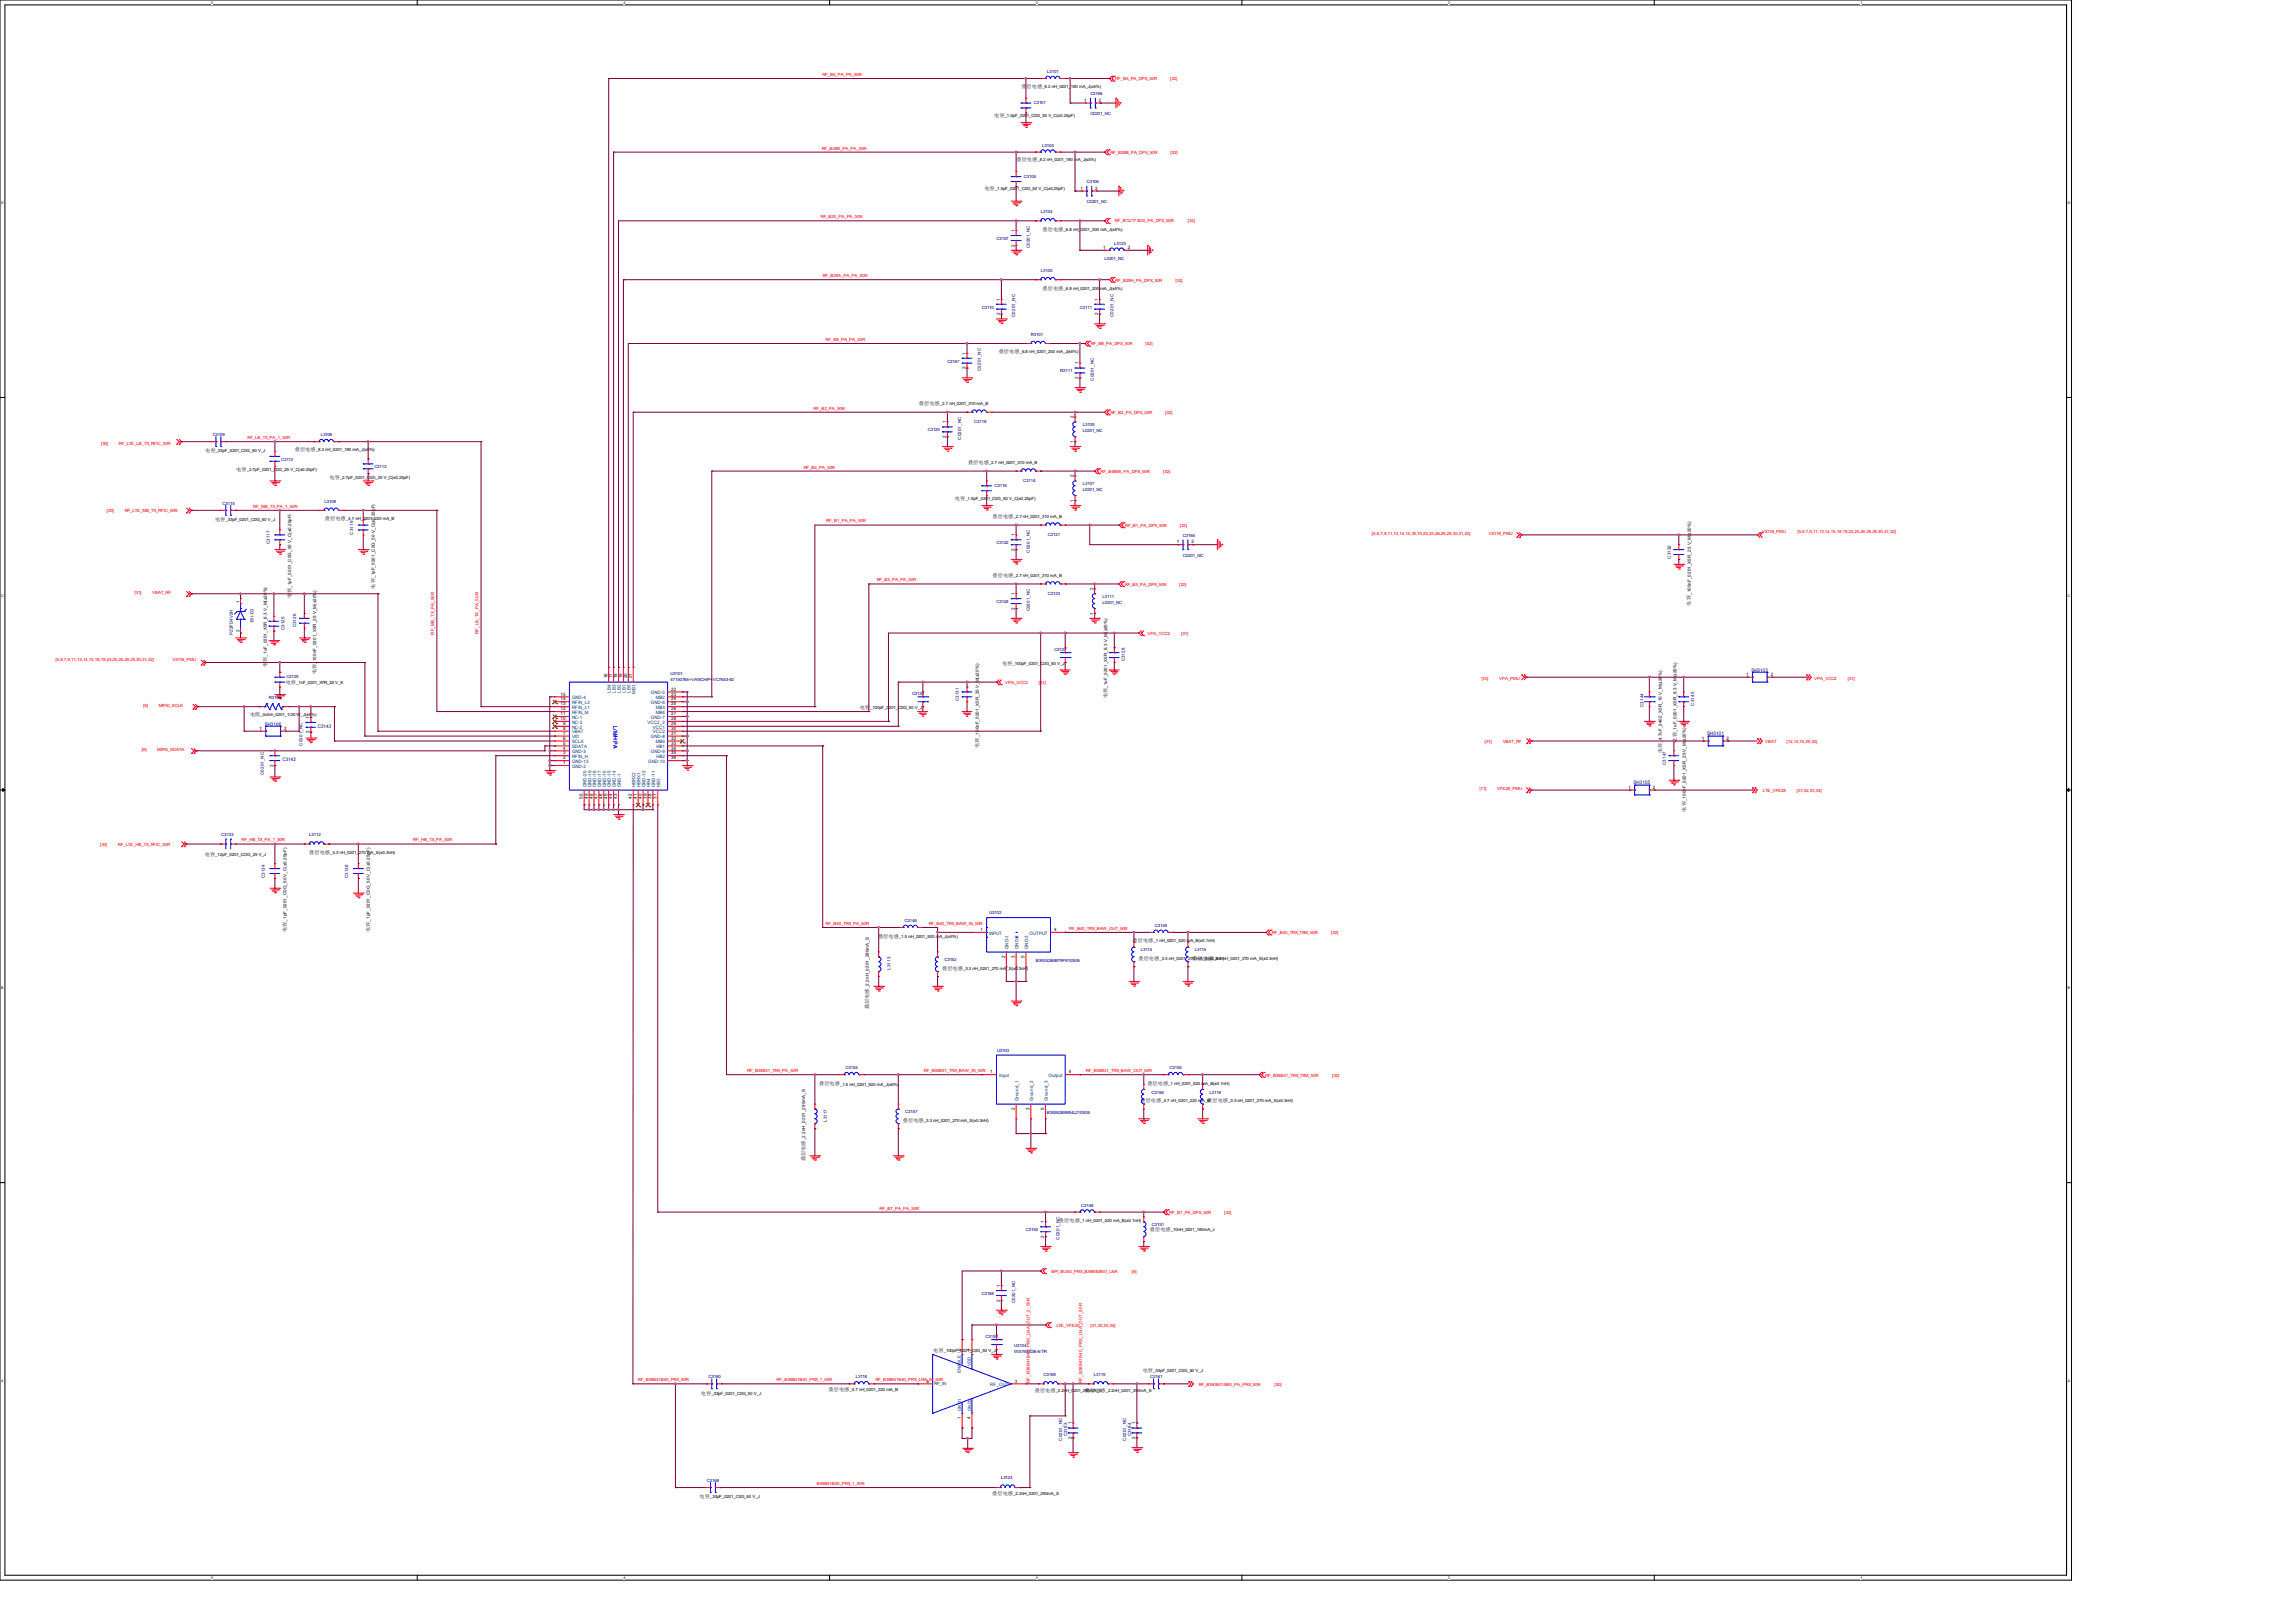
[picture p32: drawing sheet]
<svg xmlns="http://www.w3.org/2000/svg" width="297mm" height="210mm" viewBox="0 0 297 210" stroke-linecap="round" stroke-linejoin="round" font-family="sans-serif">
<defs><g id="words">
<text font-size=".7" fill="#00f" x="79.4" y="94" transform="rotate(90 79.4 94)">L/M/H PA</text>
<g font-size=".6" fill="#f00">
<text x="106.4" y="9.8">RF_B5_PA_PA_50R</text>
<text x="144.3" y="10.4">RF_B5_PA_DPX_50R</text>
<text x="151.4" y="10.4">[32]</text>
<text x="106.3" y="19.3">RF_B28B_PA_PA_50R</text>
<text x="143.6" y="19.9">RF_B28B_PA_DPX_50R</text>
<text x="151.4" y="19.9">[32]</text>
<text x="106.2" y="28.2">RF_B20_PA_PA_50R</text>
<text x="144.2" y="28.7">RF_B12/17 B20_PA_DPX_50R</text>
<text x="153.7" y="28.7">[32]</text>
<text x="106.4" y="35.9">RF_B28A_PA_PA_50R</text>
<text x="144.3" y="36.5">RF_B28A_PA_DPX_50R</text>
<text x="152" y="36.5">[32]</text>
<text x="106.8" y="44.1">RF_B8_PA_PA_50R</text>
<text x="141.1" y="44.7">RF_B8_PA_DPX_50R</text>
<text x="148.2" y="44.7">[32]</text>
<text x="105.2" y="53">RF_B2_PA_50R</text>
<text x="143.6" y="53.6">RF_B2_PA_DPX_50R</text>
<text x="150.7" y="53.6">[32]</text>
<text x="13.1" y="57.5">[30]</text>
<text x="15.4" y="57.5">RF_LTE_LB_TX_RFIC_50R</text>
<text x="32" y="56.8">RF_LB_TX_PA_1_50R</text>
<text x="32.8" y="65.7">RF_MB_TX_PA_1_50R</text>
<text x="104" y="60.6">RF_B4_PA_50R</text>
<text x="142.4" y="61.2">RF_B4B66_PA_DPX_50R</text>
<text x="150.5" y="61.2">[32]</text>
<text x="13.8" y="66.2">[30]</text>
<text x="16.1" y="66.2">RF_LTE_MB_TX_RFIC_50R</text>
<text x="106.9" y="67.6">RF_B1_PA_PA_50R</text>
<text x="145.5" y="68.2">RF_B1_PA_DPX_50R</text>
<text x="152.6" y="68.2">[32]</text>
<text x="177.5" y="69.3">[5,6,7,9,11,13,14,15,18,19,23,25,26,28,29,30,31,32]</text>
<text x="192.6" y="69.3">VIO18_PMU</text>
<text x="228" y="69">VIO18_PMU</text>
<text x="232.5" y="69">[5,6,7,9,11,13,14,15,18,19,23,25,26,28,29,30,31,32]</text>
<text x="17.4" y="76.9">[31]</text>
<text x="19.7" y="76.9">VBAT_RF</text>
<text x="113.4" y="75.2">RF_B3_PA_PA_50R</text>
<text x="145.5" y="75.8">RF_B3_PA_DPX_50R</text>
<text x="152.6" y="75.8">[32]</text>
<text x="56.2" y="82.1" transform="rotate(-90 56.2 82.1)">RF_MB_TX_PA_50R</text>
<text x="61.9" y="82" transform="rotate(-90 61.9 82)">RF_LB_TX_PA_50R</text>
<text x="148.5" y="82.2">VPA_VCC2</text>
<text x="152.8" y="82.2">[31]</text>
<text x="7.2" y="85.5">[5,6,7,9,11,13,14,15,18,19,23,25,26,28,29,30,31,32]</text>
<text x="22.3" y="85.5">VIO18_PMU</text>
<text x="130" y="88.5">VPA_VCC2</text>
<text x="134.4" y="88.5">[31]</text>
<text x="191.6" y="87.9">[10]</text>
<text x="193.9" y="87.9">VPA_PMU</text>
<text x="234.7" y="87.9">VPA_VCC2</text>
<text x="239" y="87.9">[31]</text>
<text x="18.5" y="91.5">[6]</text>
<text x="20.5" y="91.5">MIPI0_SCLK</text>
<text x="18.4" y="97.2">[6]</text>
<text x="20.3" y="97.2">MIPI0_SDATA</text>
<text x="192.1" y="96.1">[31]</text>
<text x="194.4" y="96.1">VBAT_RF</text>
<text x="228.3" y="96.2">VBAT</text>
<text x="231.1" y="96.2">[12,14,15,29,32]</text>
<text x="191.4" y="102.3">[11]</text>
<text x="193.7" y="102.3">VFE28_PMU</text>
<text x="228" y="102.5">LTE_VFE28</text>
<text x="232.4" y="102.5">[31,32,33,34]</text>
<text x="12.9" y="109.5">[30]</text>
<text x="15.2" y="109.5">RF_LTE_HB_TX_RFIC_50R</text>
<text x="31.2" y="108.9">RF_HB_TX_PA_1_50R</text>
<text x="53.5" y="108.9">RF_HB_TX_PA_50R</text>
<text x="106.8" y="119.7">RF_B40_TRX_PA_50R</text>
<text x="120.1" y="119.7">RF_B40_TRX_BAW_IN_50R</text>
<text x="138.3" y="120.3">RF_B40_TRX_BAW_OUT_50R</text>
<text x="164.5" y="120.9">RF_B40_TRX_TXM_50R</text>
<text x="172.2" y="120.9">[32]</text>
<text x="96.6" y="138.7">RF_B38B41_TRX_PA_50R</text>
<text x="119.5" y="138.7">RF_B38B41_TRX_BAW_IN_50R</text>
<text x="140.5" y="138.7">RF_B38B41_TRX_BAW_OUT_50R</text>
<text x="163.7" y="139.3">RF_B38B41_TRX_TXM_50R</text>
<text x="172.3" y="139.3">[32]</text>
<text x="113.8" y="156.5">RF_B7_PA_PA_50R</text>
<text x="151.3" y="157.1">RF_B7_PA_DPX_50R</text>
<text x="158.4" y="157.1">[32]</text>
<text x="136" y="164.7">BPI_BUS0_PRX_B38B40B41_LNA</text>
<text x="146.4" y="164.7">[6]</text>
<text x="136.6" y="171.7">LTE_VFE28</text>
<text x="141.1" y="171.7">[31,32,33,34]</text>
<text x="82.5" y="178.7">RF_B38B41B40_PRX_50R</text>
<text x="100.5" y="178.7">RF_B38B41B40_PRX_1_50R</text>
<text x="113.2" y="178.7">RF_B38B41B40_PRX_LNA_IN_50R</text>
<text x="133.2" y="178.9" transform="rotate(-90 133.2 178.9)">RF_B38B41B40_PRX_LNA_OUT_2_50R</text>
<text x="140" y="178.9" transform="rotate(-90 140 178.9)">RF_B38B41B40_PRX_LNA_OUT_50R</text>
<text x="155.1" y="179.4">RF_B38/B41/B40_PA_PRX_50R</text>
<text x="164.9" y="179.4">[30]</text>
<text x="105.7" y="192.2">B38B41B40_PRX_1_50R</text>
</g>
<g font-size=".6">
<text x="132.1" y="11.3">叠层电感</text>
<text x="134.8" y="11.3">_8.2 nH_0201_190 mA_J(±5%)</text>
<text x="128.6" y="15.1">电容</text>
<text x="130" y="15.1">_1.5pF_0201_C0G_50 V_C(±0.25pF)</text>
<text x="140.2" y="13.2">1</text>
<text x="142.2" y="13.2">2</text>
<text x="131.5" y="20.9">叠层电感</text>
<text x="134.2" y="20.9">_8.2 nH_0201_190 mA_J(±5%)</text>
<text x="127.3" y="24.6">电容</text>
<text x="128.7" y="24.6">_1.5pF_0201_C0G_50 V_C(±0.25pF)</text>
<text x="134.9" y="29.8">叠层电感</text>
<text x="137.6" y="29.8">_6.8 nH_0201_200 mA_J(±5%)</text>
<text x="139.8" y="24.6">1</text>
<text x="141.7" y="24.6">2</text>
<text x="131.3" y="31.9" transform="rotate(-90 131.3 31.9)">2</text>
<text x="131.3" y="30" transform="rotate(-90 131.3 30)">1</text>
<text x="142.7" y="32.2">1</text>
<text x="145.9" y="32.2">2</text>
<text x="129.4" y="40.8" transform="rotate(-90 129.4 40.8)">2</text>
<text x="129.4" y="38.9" transform="rotate(-90 129.4 38.9)">1</text>
<text x="134.9" y="37.5">叠层电感</text>
<text x="137.6" y="37.5">_6.8 nH_0201_200 mA_J(±5%)</text>
<text x="142.1" y="40.8" transform="rotate(-90 142.1 40.8)">2</text>
<text x="142.1" y="38.9" transform="rotate(-90 142.1 38.9)">1</text>
<text x="124.9" y="47.8" transform="rotate(-90 124.9 47.8)">2</text>
<text x="124.9" y="45.9" transform="rotate(-90 124.9 45.9)">1</text>
<text x="129.2" y="45.6">叠层电感</text>
<text x="131.9" y="45.6">_6.8 nH_0201_200 mA_J(±5%)</text>
<text x="139.5" y="47.2" transform="rotate(-90 139.5 47.2)">1</text>
<text x="118.9" y="52.5">叠层电感</text>
<text x="121.6" y="52.5">_2.7 nH_0201_310 mA_B</text>
<text x="139.5" y="49.1" transform="rotate(-90 139.5 49.1)">2</text>
<text x="26.5" y="58.5">电容</text>
<text x="27.9" y="58.6">_33pF_0201_C0G_50 V_J</text>
<text x="38.1" y="58.3">叠层电感</text>
<text x="40.9" y="58.3">_8.2 nH_0201_190 mA_J(±5%)</text>
<text x="122.4" y="56.7" transform="rotate(-90 122.4 56.7)">2</text>
<text x="122.4" y="54.8" transform="rotate(-90 122.4 54.8)">1</text>
<text x="138.9" y="57.3" transform="rotate(-90 138.9 57.3)">1</text>
<text x="138.9" y="54.1" transform="rotate(-90 138.9 54.1)">2</text>
<text x="30.6" y="61">电容</text>
<text x="31.9" y="61">_2.7pF_0201_C0G_25 V_C(±0.25pF)</text>
<text x="42.6" y="62">电容</text>
<text x="44" y="62">_2.7pF_0201_C0G_25 V_C(±0.25pF)</text>
<text x="123.5" y="64.6">电容</text>
<text x="124.9" y="64.6">_1.5pF_0201_C0G_50 V_C(±0.25pF)</text>
<text x="125.2" y="60.1">叠层电感</text>
<text x="127.9" y="60.1">_2.7 nH_0201_310 mA_B</text>
<text x="138.9" y="64.9" transform="rotate(-90 138.9 64.9)">1</text>
<text x="138.9" y="61.8" transform="rotate(-90 138.9 61.8)">2</text>
<text x="27.8" y="67.4">电容</text>
<text x="29.2" y="67.4">_33pF_0201_C0G_50 V_J</text>
<text x="42" y="67.3">叠层电感</text>
<text x="44.7" y="67.3">_4.7 nH_0201_220 mA_B</text>
<text x="128.4" y="67.1">叠层电感</text>
<text x="131.1" y="67.1">_2.7 nH_0201_310 mA_B</text>
<text x="131.3" y="71.3" transform="rotate(-90 131.3 71.3)">2</text>
<text x="131.3" y="69.4" transform="rotate(-90 131.3 69.4)">1</text>
<text x="152.2" y="70.3">1</text>
<text x="154.1" y="70.3">2</text>
<text x="31" y="78" transform="rotate(-90 31 78)">1</text>
<text x="37.7" y="77.4" transform="rotate(-90 37.7 77.4)">电容</text>
<text x="37.7" y="76.1" transform="rotate(-90 37.7 76.1)">_1pF_0201_C0G_50 V_C(±0.25pF)</text>
<text x="48.5" y="76.2" transform="rotate(-90 48.5 76.2)">电容</text>
<text x="48.5" y="74.8" transform="rotate(-90 48.5 74.8)">_1pF_0201_C0G_50 V_C(±0.25pF)</text>
<text x="128.4" y="74.7">叠层电感</text>
<text x="131.1" y="74.7">_2.7 nH_0201_310 mA_B</text>
<text x="131.3" y="77" transform="rotate(-90 131.3 77)">1</text>
<text x="141.4" y="76.4" transform="rotate(-90 141.4 76.4)">2</text>
<text x="218.7" y="77" transform="rotate(-90 218.7 77)">_100nF_0201_X5R_25 V_M(±20%)</text>
<text x="31" y="81.8" transform="rotate(-90 31 81.8)">2</text>
<text x="131.3" y="78.9" transform="rotate(-90 131.3 78.9)">2</text>
<text x="141.4" y="79.5" transform="rotate(-90 141.4 79.5)">1</text>
<text x="218.7" y="78.4" transform="rotate(-90 218.7 78.4)">电容</text>
<text x="34.5" y="86.3" transform="rotate(-90 34.5 86.3)">电容</text>
<text x="34.5" y="85" transform="rotate(-90 34.5 85)">_1uF_0201_X5R_6.3 V_M(±20%)</text>
<text x="37" y="88.5">电容</text>
<text x="38.3" y="88.5">_1nF_0201_X7R_25 V_K</text>
<text x="40.9" y="87.2" transform="rotate(-90 40.9 87.2)">电容</text>
<text x="40.9" y="85.9" transform="rotate(-90 40.9 85.9)">_100nF_0201_X5R_25 V_M(±20%)</text>
<text x="78.6" y="87.8" transform="rotate(-90 78.6 87.8)">16</text>
<text x="79.2" y="87.8" transform="rotate(-90 79.2 87.8)">17</text>
<text x="79.8" y="87.8" transform="rotate(-90 79.8 87.8)">18</text>
<text x="80.5" y="87.8" transform="rotate(-90 80.5 87.8)">19</text>
<text x="81.1" y="87.8" transform="rotate(-90 81.1 87.8)">20</text>
<text x="81.7" y="87.8" transform="rotate(-90 81.7 87.8)">21</text>
<text x="86.8" y="89.4">22</text>
<text x="129.6" y="86">电容</text>
<text x="131" y="86">_100pF_0201_C0G_50 V_J</text>
<text x="143.2" y="89" transform="rotate(-90 143.2 89)">_1uF_0201_X5R_6.3 V_M(±20%)</text>
<text x="225.9" y="87.5">1</text>
<text x="229.1" y="87.5">2</text>
<text x="32.3" y="92.6">电阻</text>
<text x="33.6" y="94.4">1</text>
<text x="33.7" y="92.6">_0ohm_0201_1/20 W_J(±5%)</text>
<text x="36.7" y="94.4">2</text>
<text x="40" y="94.9" transform="rotate(-90 40 94.9)">2</text>
<text x="40" y="93" transform="rotate(-90 40 93)">1</text>
<text x="72.5" y="93.2">10</text>
<text x="72.5" y="92.5">11</text>
<text x="72.5" y="91.9">12</text>
<text x="72.5" y="91.3">13</text>
<text x="72.5" y="90.6">14</text>
<text x="72.5" y="90">15</text>
<text x="72.8" y="95.7">6</text>
<text x="72.8" y="95.1">7</text>
<text x="72.8" y="94.4">8</text>
<text x="72.8" y="93.8">9</text>
<text x="86.8" y="90">23</text>
<text x="86.8" y="91.3">25</text>
<text x="86.8" y="91.9">26</text>
<text x="86.8" y="95.7">32</text>
<text x="86.8" y="93.8">29</text>
<text x="86.8" y="94.4">30</text>
<text x="86.8" y="90.6">24</text>
<text x="86.8" y="92.5">27</text>
<text x="86.8" y="95.1">31</text>
<text x="86.8" y="93.2">28</text>
<text x="111.2" y="91.7">电容</text>
<text x="112.6" y="91.7">_100pF_0201_C0G_50 V_J</text>
<text x="126.6" y="95.4" transform="rotate(-90 126.6 95.4)">_100nF_0201_X5R_25 V_M(±20%)</text>
<text x="143.2" y="90.4" transform="rotate(-90 143.2 90.4)">电容</text>
<text x="216.9" y="94.7" transform="rotate(-90 216.9 94.7)">_1uF_0201_X5R_6.3 V_M(±20%)</text>
<text x="220.2" y="95.7">1</text>
<text x="223.3" y="95.7">2</text>
<text x="35.4" y="99.2" transform="rotate(-90 35.4 99.2)">2</text>
<text x="35.4" y="97.3" transform="rotate(-90 35.4 97.3)">1</text>
<text x="72.8" y="98.9">1</text>
<text x="72.8" y="98.3">2</text>
<text x="72.8" y="97.6">3</text>
<text x="72.8" y="97">4</text>
<text x="72.8" y="96.4">5</text>
<text x="86.8" y="96.4">33</text>
<text x="86.8" y="97.6">35</text>
<text x="86.8" y="97">34</text>
<text x="86.8" y="98.3">36</text>
<text x="126.6" y="96.8" transform="rotate(-90 126.6 96.8)">电容</text>
<text x="215" y="97.5" transform="rotate(-90 215 97.5)">电容</text>
<text x="215" y="96.1" transform="rotate(-90 215 96.1)">_4.7uF_0402_X5R_10 V_M(±20%)</text>
<text x="216.9" y="96.1" transform="rotate(-90 216.9 96.1)">电容</text>
<text x="75.4" y="103.4" transform="rotate(-90 75.4 103.4)">50</text>
<text x="76" y="103.4" transform="rotate(-90 76 103.4)">49</text>
<text x="76.7" y="103.4" transform="rotate(-90 76.7 103.4)">48</text>
<text x="77.3" y="103.4" transform="rotate(-90 77.3 103.4)">47</text>
<text x="77.9" y="103.4" transform="rotate(-90 77.9 103.4)">46</text>
<text x="78.6" y="103.4" transform="rotate(-90 78.6 103.4)">45</text>
<text x="79.2" y="103.4" transform="rotate(-90 79.2 103.4)">44</text>
<text x="79.8" y="103.4" transform="rotate(-90 79.8 103.4)">43</text>
<text x="81.7" y="103.4" transform="rotate(-90 81.7 103.4)">42</text>
<text x="82.4" y="103.4" transform="rotate(-90 82.4 103.4)">41</text>
<text x="83" y="103.4" transform="rotate(-90 83 103.4)">40</text>
<text x="83.7" y="103.4" transform="rotate(-90 83.7 103.4)">39</text>
<text x="84.3" y="103.4" transform="rotate(-90 84.3 103.4)">38</text>
<text x="84.9" y="103.4" transform="rotate(-90 84.9 103.4)">37</text>
<text x="210.6" y="102.1">1</text>
<text x="213.8" y="102.1">2</text>
<text x="218.1" y="105" transform="rotate(-90 218.1 105)">电容</text>
<text x="218.1" y="103.7" transform="rotate(-90 218.1 103.7)">_100nF_0201_X5R_25 V_M(±20%)</text>
<text x="26.5" y="110.7">电容</text>
<text x="27.9" y="110.8">_12pF_0201_COG_25 V_J</text>
<text x="40" y="110.5">叠层电感</text>
<text x="42.7" y="110.5">_3.3 nH_0201_270 mA_S(±0.3nH)</text>
<text x="37" y="119.3" transform="rotate(-90 37 119.3)">_1pF_0201_C0G_50 V_C(±0.25pF)</text>
<text x="47.8" y="119.3" transform="rotate(-90 47.8 119.3)">_1pF_0201_C0G_50 V_C(±0.25pF)</text>
<text x="37" y="120.6" transform="rotate(-90 37 120.6)">电容</text>
<text x="47.8" y="120.6" transform="rotate(-90 47.8 120.6)">电容</text>
<text x="113.6" y="121.4">叠层电感</text>
<text x="116.3" y="121.4">_1.5 nH_0201_500 mA_J(±5%)</text>
<text x="121.9" y="125.5">叠层电感</text>
<text x="124.6" y="125.5">_3.3 nH_0201_270 mA_S(±0.3nH)</text>
<text x="126.8" y="120.5">1</text>
<text x="130" y="124" transform="rotate(-90 130 124)">2</text>
<text x="131.3" y="124" transform="rotate(-90 131.3 124)">3</text>
<text x="132.5" y="124" transform="rotate(-90 132.5 124)">5</text>
<text x="136.4" y="120.5">4</text>
<text x="146.5" y="121.9">叠层电感</text>
<text x="147.3" y="124.2">叠层电感</text>
<text x="149.2" y="121.9">_1 nH_0201_520 mA_B(±0.1nH)</text>
<text x="150" y="124.2">_3.3 nH_0201_270 mA_S(±0.3nH)</text>
<text x="154.3" y="124.2">叠层电感</text>
<text x="157" y="124.2">_3.3 nH_0201_270 mA_S(±0.3nH)</text>
<text x="112.4" y="130.6" transform="rotate(-90 112.4 130.6)">叠层电感</text>
<text x="112.4" y="127.9" transform="rotate(-90 112.4 127.9)">_2.2nH_0201_290mA_S</text>
<text x="106" y="140.5">叠层电感</text>
<text x="108.7" y="140.5">_1.5 nH_0201_500 mA_J(±5%)</text>
<text x="128.1" y="138.9">1</text>
<text x="131.3" y="143.7" transform="rotate(-90 131.3 143.7)">2</text>
<text x="133.2" y="143.7" transform="rotate(-90 133.2 143.7)">3</text>
<text x="135.1" y="143.7" transform="rotate(-90 135.1 143.7)">5</text>
<text x="138.3" y="138.9">4</text>
<text x="147.5" y="142.6">叠层电感</text>
<text x="148.4" y="140.3">叠层电感</text>
<text x="150.2" y="142.6">_4.7 nH_0201_220 mA_B</text>
<text x="151.1" y="140.3">_1 nH_0201_520 mA_B(±0.1nH)</text>
<text x="156.2" y="142.6">叠层电感</text>
<text x="158.9" y="142.6">_3.3 nH_0201_270 mA_S(±0.3nH)</text>
<text x="104.1" y="147.6" transform="rotate(-90 104.1 147.6)">_2.2nH_0201_290mA_S</text>
<text x="116.8" y="145.2">叠层电感</text>
<text x="119.5" y="145.2">_3.3 nH_0201_270 mA_S(±0.3nH)</text>
<text x="104.1" y="150.3" transform="rotate(-90 104.1 150.3)">叠层电感</text>
<text x="135.1" y="160.2" transform="rotate(-90 135.1 160.2)">2</text>
<text x="135.1" y="158.3" transform="rotate(-90 135.1 158.3)">1</text>
<text x="137" y="158.1">叠层电感</text>
<text x="139.7" y="158.1">_1 nH_0201_520 mA_B(±0.1nH)</text>
<text x="148.8" y="159.3">叠层电感</text>
<text x="151.5" y="159.3">_10nH_0201_180mA_J</text>
<text x="129.4" y="166.5" transform="rotate(-90 129.4 166.5)">1</text>
<text x="129.4" y="168.4" transform="rotate(-90 129.4 168.4)">2</text>
<text x="119.8" y="178.9">5</text>
<text x="120.7" y="174.9">电容</text>
<text x="122.1" y="174.9">_100pF_0201_C0G_50 V_J</text>
<text x="124.3" y="174.8" transform="rotate(-90 124.3 174.8)">6</text>
<text x="125.6" y="174.8" transform="rotate(-90 125.6 174.8)">2</text>
<text x="131.3" y="178.9">3</text>
<text x="147.8" y="177.5">电容</text>
<text x="149.2" y="177.6">_33pF_0201_C0G_50 V_J</text>
<text x="90.7" y="180.5">电容</text>
<text x="92" y="180.5">_33pF_0201_C0G_50 V_J</text>
<text x="107.2" y="180">叠层电感</text>
<text x="109.9" y="180">_4.7 nH_0201_220 mA_B</text>
<text x="124.3" y="183.7" transform="rotate(-90 124.3 183.7)">1</text>
<text x="125.6" y="183.7" transform="rotate(-90 125.6 183.7)">4</text>
<text x="133.9" y="180.1">叠层电感</text>
<text x="136.6" y="180.1">_2.2nH_0201_290mA_S</text>
<text x="138.6" y="184.3" transform="rotate(-90 138.6 184.3)">1</text>
<text x="140.3" y="180.1">叠层电感</text>
<text x="143" y="180.1">_2.2nH_0201_290mA_S</text>
<text x="146.9" y="184.3" transform="rotate(-90 146.9 184.3)">1</text>
<text x="138.6" y="186.2" transform="rotate(-90 138.6 186.2)">2</text>
<text x="146.9" y="186.2" transform="rotate(-90 146.9 186.2)">2</text>
<text x="90.5" y="193.8">电容</text>
<text x="91.9" y="193.9">_33pF_0201_C0G_50 V_J</text>
<text x="128.4" y="193.5">叠层电感</text>
<text x="131.1" y="193.5">_2.2nH_0201_290mA_S</text>
</g>
<g font-size=".6" fill="#000080">
<text x="135.5" y="9.4">L3101</text>
<text x="133.7" y="13.5">C3101</text>
<text x="141.1" y="12.3">C3166</text>
<text x="141.1" y="14.9">C0201_NC</text>
<text x="132.5" y="23">C3105</text>
<text x="134.8" y="19">L3103</text>
<text x="140.6" y="23.7">C3106</text>
<text x="134.7" y="27.6">L3104</text>
<text x="140.6" y="26.3">C0201_NC</text>
<text x="128.9" y="31">C3107</text>
<text x="133.2" y="32.1" transform="rotate(-90 133.2 32.1)">C0201_NC</text>
<text x="134.7" y="35.2">L3105</text>
<text x="142.9" y="33.6">L0201_NC</text>
<text x="144.1" y="31.7">L3123</text>
<text x="127" y="39.9">C3110</text>
<text x="131.3" y="41" transform="rotate(-90 131.3 41)">C0201_NC</text>
<text x="139.7" y="39.9">C3111</text>
<text x="144" y="41" transform="rotate(-90 144 41)">C0201_NC</text>
<text x="122.6" y="46.9">C3167</text>
<text x="133.3" y="43.4">R3101</text>
<text x="126.9" y="48" transform="rotate(-90 126.9 48)">C0201_NC</text>
<text x="137.2" y="48.2">R3111</text>
<text x="141.5" y="49.3" transform="rotate(-90 141.5 49.3)">C0201_NC</text>
<text x="27.5" y="56.4">C3109</text>
<text x="36.4" y="59.6">C3112</text>
<text x="41.5" y="56.4">L3106</text>
<text x="120" y="55.8">C3120</text>
<text x="124.3" y="56.9" transform="rotate(-90 124.3 56.9)">C0201_NC</text>
<text x="126" y="54.7">C3118</text>
<text x="140.1" y="55.2">L3109</text>
<text x="140.1" y="55.9">L0201_NC</text>
<text x="28.8" y="65.3">C3115</text>
<text x="42" y="65">L3108</text>
<text x="48.4" y="60.6">C3113</text>
<text x="128.6" y="63">C3116</text>
<text x="132.4" y="62.4">C3114</text>
<text x="140.1" y="62.8">L3107</text>
<text x="140.1" y="63.6">L0201_NC</text>
<text x="34.9" y="70.4" transform="rotate(-90 34.9 70.4)">C3117</text>
<text x="45.7" y="69.2" transform="rotate(-90 45.7 69.2)">C3119</text>
<text x="128.9" y="70.4">C3122</text>
<text x="133.2" y="71.5" transform="rotate(-90 133.2 71.5)">C0201_NC</text>
<text x="135.5" y="69.3">C3121</text>
<text x="153" y="69.5">C3165</text>
<text x="135.5" y="77">C3123</text>
<text x="142.6" y="77.4">L3111</text>
<text x="153" y="72.1">C0201_NC</text>
<text x="216.1" y="72.3" transform="rotate(-90 216.1 72.3)">C3132</text>
<text x="30.1" y="82.2" transform="rotate(-90 30.1 82.2)">PZ2FD4V2H</text>
<text x="32.4" y="78.8" transform="rotate(90 32.4 78.8)">D3103</text>
<text x="36.8" y="81.5" transform="rotate(-90 36.8 81.5)">C3125</text>
<text x="38.3" y="81.2" transform="rotate(-90 38.3 81.2)">C3126</text>
<text x="128.9" y="78">C3124</text>
<text x="133.2" y="79.1" transform="rotate(-90 133.2 79.1)">C0201_NC</text>
<text x="142.6" y="78.2">L0201_NC</text>
<text x="37" y="87.7">C3129</text>
<text x="86.7" y="87.3">U3101</text>
<text x="86.7" y="88.1">47150764+VANCHIP+VC7643-62</text>
<text x="118" y="89.9">C3130</text>
<text x="136.4" y="84.2">C3127</text>
<text x="145.5" y="85.6" transform="rotate(-90 145.5 85.6)">C3128</text>
<text x="226.6" y="86.9">SH3103</text>
<text x="34.2" y="93.9">SH3106</text>
<text x="34.8" y="90.4">R3106</text>
<text x="41.1" y="94.2">C3143</text>
<text x="124" y="90.7" transform="rotate(-90 124 90.7)">C3131</text>
<text x="212.6" y="91.5" transform="rotate(-90 212.6 91.5)">C3144</text>
<text x="219.2" y="91.3" transform="rotate(-90 219.2 91.3)">C3145</text>
<text x="220.8" y="95.2">SH3101</text>
<text x="34.1" y="100.3" transform="rotate(-90 34.1 100.3)">C0201_NC</text>
<text x="36.5" y="98.5">C3142</text>
<text x="39.1" y="96.5" transform="rotate(-90 39.1 96.5)">C0201_NC</text>
<text x="211.3" y="101.5">SH3105</text>
<text x="215.5" y="99" transform="rotate(-90 215.5 99)">C3147</text>
<text x="28.6" y="108.1">C3133</text>
<text x="34.2" y="113.6" transform="rotate(-90 34.2 113.6)">C3134</text>
<text x="40" y="108.2">L3112</text>
<text x="45" y="113.6" transform="rotate(-90 45 113.6)">C3136</text>
<text x="117" y="119.3">C3146</text>
<text x="128" y="118.2">U3102</text>
<text x="149.4" y="119.9">C3149</text>
<text x="115.2" y="125.5" transform="rotate(-90 115.2 125.5)">L3113</text>
<text x="122.2" y="124.4">C3152</text>
<text x="134" y="124.4">B39242B8879P810S05</text>
<text x="147.6" y="123.1">L3114</text>
<text x="154.6" y="123.1">L3115</text>
<text x="129" y="136.2">U3103</text>
<text x="109.4" y="138.4">C3154</text>
<text x="149" y="141.5">C3156</text>
<text x="151.3" y="138.4">C3155</text>
<text x="156.5" y="141.5">L3116</text>
<text x="106.9" y="145.2" transform="rotate(-90 106.9 145.2)">L3117</text>
<text x="117.1" y="144.1">C3157</text>
<text x="135.4" y="144.1">B39262B8894L210S05</text>
<text x="132.7" y="159.3">C3150</text>
<text x="137" y="160.4" transform="rotate(-90 137 160.4)">C0201_NC</text>
<text x="139.9" y="156.1">C3148</text>
<text x="149" y="158.7">C3151</text>
<text x="127" y="167.6">C3158</text>
<text x="127.5" y="173.1">C3159</text>
<text x="131.3" y="168.7" transform="rotate(-90 131.3 168.7)">C0201_NC</text>
<text x="91.6" y="178.4">C3160</text>
<text x="110.7" y="178.4">L3118</text>
<text x="131.2" y="174.3">U3104</text>
<text x="131.2" y="175.1">WS7932DB-6/TR</text>
<text x="135" y="178.1">C3169</text>
<text x="141.5" y="178.1">L3119</text>
<text x="148.8" y="178.4">C3161</text>
<text x="138.1" y="185.9" transform="rotate(-90 138.1 185.9)">C3163</text>
<text x="146.3" y="185.9" transform="rotate(-90 146.3 185.9)">C3164</text>
<text x="91.4" y="191.8">C3168</text>
<text x="129.5" y="191.4">L3124</text>
<text x="137.4" y="186.4" transform="rotate(-90 137.4 186.4)">C0201_NC</text>
<text x="145.7" y="186.4" transform="rotate(-90 145.7 186.4)">C0201_NC</text>
</g>
<g font-size=".6" fill="#004080">
<text x="79" y="89.7" transform="rotate(-90 79 89.7)">LB4</text>
<text x="79.7" y="89.7" transform="rotate(-90 79.7 89.7)">LB3</text>
<text x="80.3" y="89.7" transform="rotate(-90 80.3 89.7)">LB2</text>
<text x="80.9" y="89.7" transform="rotate(-90 80.9 89.7)">LB1</text>
<text x="81.6" y="89.7" transform="rotate(-90 81.6 89.7)">LB5</text>
<text x="82.2" y="89.8" transform="rotate(-90 82.2 89.8)">MB1</text>
<text x="84.2" y="89.8">GND-5</text>
<text x="74" y="95.5">VIO</text>
<text x="74" y="94.9">VBAT</text>
<text x="74" y="94.3">NC-2</text>
<text x="74" y="93.6">NC-3</text>
<text x="74" y="93">NC-1</text>
<text x="74" y="92.4">RFIN_M</text>
<text x="74" y="91.7">RFIN_L1</text>
<text x="74" y="91.1">RFIN_L2</text>
<text x="74" y="90.5">GND-4</text>
<text x="83.8" y="93.6">VCC2_2</text>
<text x="84.2" y="91.1">GND-6</text>
<text x="84.2" y="93">GND-7</text>
<text x="84.2" y="95.5">GND-8</text>
<text x="84.5" y="94.3">VCC1</text>
<text x="84.5" y="94.9">VCC2</text>
<text x="84.8" y="90.5">MB2</text>
<text x="84.8" y="91.7">MB3</text>
<text x="84.8" y="92.4">MB4</text>
<text x="74" y="99.4">GND-2</text>
<text x="74" y="98.7">GND-13</text>
<text x="74" y="98.1">RFIN_H</text>
<text x="74" y="97.5">GND-3</text>
<text x="74" y="96.8">SDATA</text>
<text x="74" y="96.2">SCLK</text>
<text x="75.9" y="101.9" transform="rotate(-90 75.9 101.9)">GND-20</text>
<text x="76.5" y="101.9" transform="rotate(-90 76.5 101.9)">GND-19</text>
<text x="77.1" y="101.9" transform="rotate(-90 77.1 101.9)">GND-18</text>
<text x="77.8" y="101.9" transform="rotate(-90 77.8 101.9)">GND-17</text>
<text x="78.4" y="101.9" transform="rotate(-90 78.4 101.9)">GND-16</text>
<text x="79" y="101.9" transform="rotate(-90 79 101.9)">GND-15</text>
<text x="79.7" y="101.9" transform="rotate(-90 79.7 101.9)">GND-14</text>
<text x="80.3" y="101.9" transform="rotate(-90 80.3 101.9)">GND-1</text>
<text x="82.2" y="101.9" transform="rotate(-90 82.2 101.9)">HBRX2</text>
<text x="82.8" y="101.9" transform="rotate(-90 82.8 101.9)">HBRX1</text>
<text x="83.5" y="101.9" transform="rotate(-90 83.5 101.9)">GND-12</text>
<text x="83.9" y="98.7">GND-10</text>
<text x="84.1" y="101.9" transform="rotate(-90 84.1 101.9)">HB4</text>
<text x="84.2" y="97.5">GND-9</text>
<text x="84.8" y="101.9" transform="rotate(-90 84.8 101.9)">GND-11</text>
<text x="84.8" y="96.2">MB5</text>
<text x="84.9" y="96.8">HB1</text>
<text x="84.9" y="98.1">HB2</text>
<text x="85.4" y="101.9" transform="rotate(-90 85.4 101.9)">HB3</text>
<text x="128" y="120.9">INPUT</text>
<text x="130.5" y="122.8" transform="rotate(-90 130.5 122.8)">GND-1</text>
<text x="131.7" y="122.8" transform="rotate(-90 131.7 122.8)">GND-2</text>
<text x="133" y="122.8" transform="rotate(-90 133 122.8)">GND-3</text>
<text x="133.2" y="120.9">OUTPUT</text>
<text x="129.2" y="139.4">Input</text>
<text x="131.7" y="142.5" transform="rotate(-90 131.7 142.5)">Ground_1</text>
<text x="133.6" y="142.5" transform="rotate(-90 133.6 142.5)">Ground_2</text>
<text x="135.6" y="142.5" transform="rotate(-90 135.6 142.5)">Ground_3</text>
<text x="135.6" y="139.4">Output</text>
<text x="120.9" y="179.2">RF_IN</text>
<text x="124.3" y="177.7" transform="rotate(-90 124.3 177.7)">ENABLE</text>
<text x="125.6" y="176.7" transform="rotate(-90 125.6 176.7)">VDD</text>
<text x="128.1" y="179.4">RF_OUT</text>
<text x="124.3" y="182.6" transform="rotate(-90 124.3 182.6)">GND1</text>
<text x="125.6" y="182.6" transform="rotate(-90 125.6 182.6)">GND2</text>
</g>
<g font-size=".5">
<text x="27.3" y=".5">5</text>
<text x="80.6" y=".5">4</text>
<text x="134" y=".5">3</text>
<text x="187.3" y=".5">2</text>
<text x="240.7" y=".5">1</text>
<text x=".2" y="26.4">D</text>
<text x="267.5" y="26.4">D</text>
<text x=".2" y="77.2">C</text>
<text x="267.5" y="77.2">C</text>
<text x=".2" y="128">B</text>
<text x="267.5" y="128">B</text>
<text x=".2" y="178.8">A</text>
<text x="267.5" y="178.8">A</text>
<text x="27.3" y="204.3">5</text>
<text x="80.6" y="204.3">4</text>
<text x="134" y="204.3">3</text>
<text x="187.3" y="204.3">2</text>
<text x="240.7" y="204.3">1</text>
</g>
</g></defs>
<path d="M0 0h268v204.5h-268zM.6 .6h266.7v203.2h-266.7z" fill="none" stroke="#000" stroke-width=".13"/>
<g fill="#fff">
<path d="M27.3 .1h.2v.5h-.2z"/>
<path d="M27.3 203.9h.2v.5h-.2z"/>
</g>
<path d="M54 0v.6M54 203.8v.7" fill="none" stroke="#000" stroke-width=".13"/>
<g fill="#fff">
<path d="M80.6 .1h.3v.5h-.3z"/>
<path d="M80.6 203.9h.3v.5h-.3z"/>
</g>
<path d="M107.3 0v.6M107.3 203.8v.7" fill="none" stroke="#000" stroke-width=".13"/>
<g fill="#fff">
<path d="M134 .1h.2v.5h-.2z"/>
<path d="M134 203.9h.2v.5h-.2z"/>
</g>
<path d="M160.7 0v.6M160.7 203.8v.7" fill="none" stroke="#000" stroke-width=".13"/>
<g fill="#fff">
<path d="M187.3 .1h.2v.5h-.2z"/>
<path d="M187.3 203.9h.2v.5h-.2z"/>
</g>
<path d="M214 0v.6M214 203.8v.7" fill="none" stroke="#000" stroke-width=".13"/>
<g fill="#fff">
<path d="M240.7 .1h.2v.5h-.2z"/>
<path d="M240.7 203.9h.2v.5h-.2z"/>
<path d="M.2 26h.3v.5h-.3z"/>
<path d="M267.5 26h.3v.5h-.3z"/>
<path d="M.2 76.8h.3v.5h-.3z"/>
<path d="M267.5 76.8h.3v.5h-.3z"/>
</g>
<path d="M0 51.4h.6M267.3 51.4h.7" fill="none" stroke="#000" stroke-width=".13"/>
<g fill="#fff">
<path d="M.2 127.6h.2v.5h-.2z"/>
<path d="M267.5 127.6h.3v.5h-.3z"/>
</g>
<path d="M0 102.2h.6M267.3 102.2h.7" fill="none" stroke="#000" stroke-width=".13"/>
<path d="M.3 102l.3 .2-.3 .2zM267.3 102.2l.3-.2v.4z" fill="#000" stroke="#000" stroke-width=".13"/>
<g fill="#fff">
<path d="M.2 178.4h.3v.5h-.3z"/>
<path d="M267.5 178.4h.3v.5h-.3z"/>
</g>
<path d="M0 153h.6M267.3 153h.7" fill="none" stroke="#000" stroke-width=".13"/>
<g fill="none" stroke="#f00" stroke-width=".13">
<path d="M132.1 15.9h1.3M132.3 16.1h.9M132.5 16.3h.1M132.5 16.3h.5M132.7 16.5h.1M132.7 12.7h.1M132.7 14.6h.1M132.7 12.7v.6M132.7 14v.6M132.8 16.5h.1M133.2 16.1h.1M133.4 15.9h.1"/>
<path d="M134 19.7h.1M134 19.7h.6M134.6 10.2h.7M134.6 10.2h.1M136.5 19.7h.7M137.2 19.7h.1M137.2 10.2h.6M137.8 10.2h.1M140.4 13.3h.7M140.4 13.3h.1M141.7 13.3h.6M142.3 13.3h.1"/>
<path d="M143.2 19.4h.1M143.2 19.4l-.3 .3 .3 .3M143.5 19.4h.1M143.5 19.4l-.3 .3 .3 .3M143.8 9.9l-.3 .3 .3 .3M143.8 9.9h.1M143.8 10.5h.1M144.1 10.5h.1M144.1 9.9h.1M144.1 9.9l-.3 .3 .3 .3M144.4 12.7h.1M144.4 12.7v1.3"/>
<path d="M144.5 12.9h.1M144.5 12.9v.9M144.7 13.6h.1M144.7 13.1v.5M144.9 13.3h.1M144.9 13.3v.1M129.5 38.7h.1M129.5 38.7v.7M130.8 26h1.3M130.8 32.4h1.3M131 26.2h.9M131 32.6h.9"/>
<path d="M131.2 26.4h.1M131.2 32.8h.1M131.2 26.4h.5M131.2 32.8h.5M131.4 26.6h.1M131.4 33h.1M131.4 29.8h.1M131.4 31.8h.1M131.4 29.8v.7M131.4 31.1v.7M131.4 22.2h.1M131.4 24.1h.1"/>
<path d="M131.4 22.2v.7M131.4 23.5v.6M131.5 26.6h.1M131.5 33h.1M131.9 26.2h.1M131.9 32.6h.1M132.1 26h.1M132.1 32.4h.1M134 36.2h.1M134 36.2h.6M134 28.6h.1M134 28.6h.6"/>
<path d="M136.5 36.2h.7M136.5 28.6h.7M137.2 36.2h.1M137.2 28.6h.1M140 24.7h.6M140 24.7h.1M141.2 24.7h.7M141.9 24.7h.1M142.2 38.7h.1M142.2 38.7v.7M142.9 32.4h.6M142.9 32.4h.1"/>
<path d="M143.2 20h.1M143.2 28.3h.1M143.2 28.9h.1M143.2 28.3l-.3 .3 .3 .3M143.5 20h.1M143.5 28.9h.1M143.5 28.3h.1M143.5 28.3l-.3 .3 .3 .3M143.8 35.9l-.3 .3 .3 .3M143.8 35.9h.1M143.8 36.5h.1M144.1 36.5h.1"/>
<path d="M144.1 35.9h.1M144.1 35.9l-.3 .3 .3 .3M144.7 24.1h.1M144.7 24.1v1.3M144.9 24.3h.1M144.9 24.3v.8M145.1 25h.1M145.1 24.5v.5M145.3 24.6h.1M145.3 24.6v.2M145.4 32.4h.7M146.1 32.4h.1"/>
<path d="M148.5 31.8h.1M148.5 31.8v1.2M148.7 32h.1M148.7 32v.9M148.8 32.6h.1M148.8 32.1v.5M149.1 32.3h.1M149.1 32.3v.2M22.9 57.5h.1M22.9 56.9l.3 .3M23.2 57.2h.1M23.2 57.5h.1"/>
<path d="M23.2 57.2l-.3 .3M23.2 56.9l.3 .3M23.5 57.2h.1M23.5 57.2l-.3 .3M27.3 57.2h.6M27.3 57.2h.1M28.6 57.2h.6M29.2 57.2h.1M35.6 58.4h.1M35.6 58.4v.7M35.6 59.7v.6M40.6 57.2h.1"/>
<path d="M40.6 57.2h.7M43.2 57.2h.6M43.8 57.2h.1M47.6 59.4h.1M47.6 59.4v.6M121.9 57.8h1.3M122.1 58h.9M122.3 58.2h.1M122.3 58.2h.5M122.5 58.4h.1M122.6 54.6h.1M122.6 56.5h.1"/>
<path d="M122.6 54.6v.6M122.6 55.9v.6M122.6 58.4h.1M123 58h.1M123.2 57.8h.1M124.5 48.9h1.2M124.7 49.1h.9M124.8 49.3h.1M124.8 49.3h.5M125.1 49.5h.1M125.1 53.3h.6M125.1 53.3h.1"/>
<path d="M125.1 45.7h.1M125.1 47.6h.1M125.1 45.7v.7M125.1 47v.6M125.2 49.5h.1M125.6 49.1h.1M125.7 48.9h.1M127.6 53.3h.7M128.3 53.3h.1M128.9 41.3h1.3M129.1 41.5h.9M129.3 41.7h.1"/>
<path d="M129.3 41.7h.5M129.5 41.9h.1M129.5 40.6h.1M129.5 40v.6M129.6 41.9h.1M130 41.5h.1M130.2 41.3h.1M132.7 44.5h.7M132.7 44.5h.1M135.3 44.5h.6M135.9 44.5h.1M138.4 57.8h1.3"/>
<path d="M138.6 58h.9M138.8 58.2h.1M138.8 58.2h.5M139 58.4h.1M139.1 57.2h.1M139.1 54h.1M139.1 50.2h1.2M139.1 54v.6M139.1 56.5v.7M139.1 58.4h.1M139.3 50.4h.9M139.4 50.5h.1"/>
<path d="M139.4 50.5h.6M139.5 58h.1M139.7 50.8h.1M139.7 57.8h.1M139.7 47h.1M139.7 48.9h.1M139.7 47v.6M139.7 48.3v.6M139.8 50.8h.1M140.2 50.4h.1M140.3 50.2h.1M140.7 44.2l-.4 .3 .4 .3"/>
<path d="M140.7 44.2h.1M140.7 44.8h.1M141 44.8h.1M141 44.2h.1M141 44.2l-.3 .3 .3 .3M141.6 41.9h1.3M141.8 42.1h.9M142 42.3h.1M142 42.3h.5M142.2 42.5h.1M142.2 40.6h.1M142.2 40v.6"/>
<path d="M142.3 42.5h.1M142.7 42.1h.1M142.9 41.9h.1M143.2 53h.1M143.2 53.7h.1M143.2 53l-.3 .3 .3 .4M143.5 53.7h.1M143.5 53h.1M143.5 53l-.3 .3 .3 .4M24.1 77.2h.1M24.1 76.5l.4 .3M24.1 66.4h.1"/>
<path d="M24.1 65.7l.4 .3M24.5 76.8h.1M24.5 77.2h.1M24.5 76.8l-.4 .4M24.5 76.5l.3 .3M24.5 66h.1M24.5 66.4h.1M24.5 66l-.4 .4M24.5 65.7l.3 .3M24.8 76.8h.1M24.8 76.8l-.3 .4M24.8 66h.1"/>
<path d="M24.8 66l-.3 .4M28.6 66h.1M28.6 66h.6M29.8 66h.7M30.5 66h.1M31.1 77.5h.1M31.1 77.5v.6M34.9 62.2h1.3M35.1 62.4h.9M35.3 62.6h.5M35.3 62.6h.1M35.4 79.8h.1"/>
<path d="M35.4 79.8v.6M35.5 62.8h.1M35.6 60.3h.1M35.6 71.1h1.2M35.6 62.8h.1M35.8 71.3h.9M35.9 71.5h.1M35.9 71.5h.5M36 62.4h.1M36.2 71.7h.1M36.2 62.2h.1M36.2 68.6h.1"/>
<path d="M36.2 70.5h.1M36.2 68.6v.6M36.2 69.9v.6M36.3 71.7h.1M36.7 71.3h.1M36.8 71.1h.1M39.4 79.4h.1M39.4 79.4v.6M41.3 66h.1M41.3 66h.6M43.8 66h.7M44.5 66h.1"/>
<path d="M46.4 71.1h1.2M46.6 71.3h.9M46.7 71.5h.1M46.7 71.5h.5M46.9 71.7h.2M47 62.2h1.3M47 67.3h.1M47 69.2h.1M47 67.3v.6M47 68.6v.6M47.1 71.7h.1M47.2 62.4h.9"/>
<path d="M47.4 62.6h.1M47.4 62.6h.5M47.5 71.3h.1M47.6 62.8h.1M47.6 71.1h.1M47.6 61.3h.1M47.6 60.7v.6M47.7 62.8h.1M48.1 62.4h.1M48.3 62.2h.1M127 65.4h1.3M127.2 65.6h.9"/>
<path d="M127.4 65.8h.1M127.4 65.8h.5M127.6 66h.1M127.6 62.2h.1M127.6 64.1h.1M127.6 62.2v.7M127.6 63.5v.6M127.7 66h.1M128.1 65.6h.1M128.3 65.4h.1M130.8 72.4h1.3M131 72.6h.9"/>
<path d="M131.2 72.8h.1M131.2 72.8h.5M131.4 73h.1M131.4 61h.7M131.4 61h.1M131.4 69.2h.1M131.4 71.1h.1M131.4 69.2v.7M131.4 70.5v.6M131.4 76.8h.1M131.4 78.7h.1M131.4 76.8v.7"/>
<path d="M131.4 78.1v.6M131.5 73h.1M131.9 72.6h.1M132.1 72.4h.1M134 61h.6M134.6 61h.1M134.6 75.6h.7M134.6 75.6h.1M134.6 67.9h.7M134.6 67.9h.1M137.2 75.6h.6M137.2 67.9h.6"/>
<path d="M137.8 75.6h.1M137.8 67.9h.1M138.4 65.4h1.3M138.6 65.6h.9M138.8 65.8h.1M138.8 65.8h.5M139 66h.1M139.1 64.8h.1M139.1 61.6h.1M139.1 61.6v.6M139.1 64.1v.7M139.1 66h.1"/>
<path d="M139.5 65.6h.1M139.7 65.4h.1M141.6 79.4h.1M141.6 76.2h.1M141.6 76.2v.6M141.6 78.7v.7M141.9 60.7h.1M141.9 61.3h.1M141.9 60.7l-.3 .3 .3 .3M142.2 60.7l-.3 .3 .3 .3M142.2 61.3h.1M142.2 60.7h.1"/>
<path d="M145 75.3h.1M145 75.9h.1M145 75.3l-.3 .3 .3 .3M145.1 67.6h.1M145.1 68.3h.1M145.1 67.6l-.3 .3 .3 .4M145.4 75.9h.1M145.4 75.3h.1M145.4 75.3l-.4 .3 .4 .3M145.4 67.6l-.3 .3 .3 .4M145.4 68.3h.1M145.4 67.6h.1"/>
<path d="M152.4 70.5h.6M152.4 70.5h.1M153.7 70.5h.6M154.3 70.5h.1M157.5 69.9h.1M157.5 69.9v1.2M157.7 70.1h.1M157.7 70.1v.9M157.9 70.7h.1M157.9 70.2v.5M158.1 70.4h.1M158.1 70.4v.2"/>
<path d="M196.2 69.6h.1M196.2 68.9l.4 .3M196.6 69.2h.1M196.6 69.6h.1M196.6 69.2l-.4 .4M196.6 68.9l.3 .3M196.9 69.2h.1M196.9 69.2l-.3 .4M216.5 73h1.3M216.7 73.2h.9M216.9 73.4h.1M216.9 73.4h.5"/>
<path d="M217.1 73.6h.2M217.2 70.5h.1M217.2 72.4h.1M217.2 70.5v.6M217.2 71.8v.6M217.3 73.6h.1M217.6 73.2h.1M217.8 73h.1M227.3 69.2l.4 .4M227.3 69.2h.1M227.7 69.2h.1M227.7 68.9h.1"/>
<path d="M227.7 69.2l.3 .4M227.7 68.9l-.4 .3M228 68.9l-.3 .3M228 68.9h.1M24.8 97.5h.1M24.8 96.9l.3 .3M25 91.8h.1M25 91.1l.3 .3M25.1 97.2h.1M25.1 97.5h.1M25.1 97.2l-.3 .3M25.1 96.9l.3 .3"/>
<path d="M25.3 91.4h.1M25.3 91.8h.1M25.3 91.4l-.3 .4M25.3 91.1l.3 .3M25.4 97.2h.1M25.4 97.2l-.3 .3M25.6 91.4h.1M25.6 91.4l-.3 .4M26 86.1h.1M26 85.4l.4 .3M26.4 85.7h.1M26.4 86.1h.1"/>
<path d="M26.4 85.7l-.4 .4M26.4 85.4l.3 .3M26.7 85.7h.1M26.7 85.7l-.3 .4M30.5 82.6h1.3M30.7 82.8h.9M30.9 82.9h.5M30.9 82.9h.1M31.1 83.1h.1M31.1 81.9h.1M31.1 81.3v.6M31.2 83.1h.1"/>
<path d="M31.6 82.8h.1M31.8 82.6h.1M33.5 91.4h.7M33.5 91.4h.1M33.7 94.6h.1M33.7 94.6h.7M34.8 82.9h1.3M35 83.1h.9M35.2 83.3h.1M35.2 83.3h.5M35.4 83.4h.1M35.4 81.7h.1"/>
<path d="M35.4 81v.7M35.5 83.4h.1M35.6 97.2h.1M35.6 99.1h.1M35.6 97.2v.6M35.6 98.4v.7M35.6 89.9h1.2M35.8 90h.9M35.9 83.1h.1M35.9 90.3h.1M35.9 90.3h.5M36.1 82.9h.1"/>
<path d="M36.2 90.4h.1M36.2 87h.1M36.2 88.9h.1M36.2 87v.6M36.2 88.3v.6M36.3 94.6h.6M36.3 90.4h.1M36.7 90h.1M36.7 91.4h.6M36.8 89.9h.1M36.9 94.6h.1M37.3 91.4h.1"/>
<path d="M38.7 82.6h1.3M38.9 82.8h.9M39.1 82.9h.1M39.1 82.9h.5M39.3 83.1h.2M39.4 81.3h.1M39.4 80.6v.7M39.5 83.1h.1M39.6 95.5h1.3M39.8 95.7h.8M39.8 82.8h.1M40 95.9h.1"/>
<path d="M40 95.9h.5M40 82.6h.1M40.1 96.1h.2M40.2 92.8h.1M40.2 94.7h.1M40.2 92.8v.7M40.2 94.1v.6M40.3 96.1h.1M40.6 95.7h.1M40.9 95.5h.1M70.5 99.7h1.3M70.7 99.9h.9"/>
<path d="M71.6 99.9h.1M71.8 99.1h.1M71.8 98.4h.1M71.8 97.8h.1M71.8 97.2h.1M71.8 96.5h.1M71.8 95.9h.1M71.8 95.3h.1M71.8 94.6h.1M71.8 94h.1M71.8 93.3h.1M71.8 92.7h.1"/>
<path d="M71.8 92.1h.1M71.8 91.4h.1M71.8 90.8h.1M71.8 90.2h.1M71.8 93.3h1.9M71.8 99.1h1.9M71.8 92.1h1.9M71.8 95.9h1.9M71.8 94.6h1.9M71.8 91.4h1.9M71.8 98.4h1.9M71.8 97.8h1.9"/>
<path d="M71.8 97.2h1.9M71.8 96.5h1.9M71.8 95.3h1.9M71.8 94h1.9M71.8 92.7h1.9M71.8 90.8h1.9M71.8 90.2h1.9M71.8 99.7h.1M78.7 86.4h.1M78.7 86.4v1.9M79.4 86.4h.1M79.4 86.4v1.9"/>
<path d="M80 86.4h.1M80 86.4v1.9M80.6 86.4h.1M80.6 86.4v1.9M81.3 86.4h.1M81.3 86.4v1.9M81.9 86.4h.1M81.9 86.4v1.9M86.4 93.3h1.9M86.4 92.1h1.9M86.4 95.9h1.9M86.4 94.6h1.9"/>
<path d="M86.4 91.4h1.9M86.4 98.4h1.9M86.4 97.8h1.9M86.4 97.2h1.9M86.4 96.5h1.9M86.4 95.3h1.9M86.4 94h1.9M86.4 92.7h1.9M86.4 90.8h1.9M86.4 90.2h1.9M86.4 89.5h1.9M88.3 89.5h.1"/>
<path d="M88.3 90.2h.1M88.3 90.8h.1M88.3 91.4h.1M88.3 92.1h.1M88.3 92.7h.1M88.3 93.3h.1M88.3 94h.1M88.3 94.6h.1M88.3 95.3h.1M88.3 95.9h.1M88.3 96.5h.1M88.3 97.2h.1"/>
<path d="M88.3 97.8h.1M88.3 98.4h.1M88.3 99.1h1.2M88.5 99.3h.9M88.6 99.4h.1M88.6 99.4h.6M88.9 99.7h.1M89 99.7h.1M89.4 99.3h.1M89.5 99.1h.1M118.7 92.1h.1M118.7 92.1h1.3"/>
<path d="M119 92.3h.8M119 92.3h.1M119.1 92.5h.5M119.3 92.7h.1M119.3 92.7h.2M119.4 91.4h.1M119.4 89.5h.1M119.4 89.5v.7M119.4 90.8v.6M119.6 92.5h.1M124.5 92.1h.1M124.5 92.1h1.2"/>
<path d="M124.7 92.3h.1M124.7 92.3h.9M124.8 92.5h.5M125.1 92.7h.1M125.1 88.9h.1M125.1 90.8h.1M125.1 88.9v.6M125.1 90.2v.6M125.3 92.5h.1M128.9 88.3h.1M128.9 88.3l.3 .3M129.2 88.3h.1"/>
<path d="M129.2 88.6h.1M129.2 88.3l.3 .3M129.2 88l-.3 .3M129.5 88.6h.1M129.5 88l-.3 .3M130.8 80h1.3M131 80.2h.9M131.2 80.4h.1M131.2 80.4h.5M131.4 80.6h.1M131.5 80.6h.1M131.9 80.2h.1"/>
<path d="M132.1 80h.1M137.2 86.7h.1M137.2 86.7h1.2M137.4 86.9h.1M137.4 86.9h.9M137.5 87.1h.5M137.8 87.2h.1M137.8 85.7h.1M137.8 83.8h.1M137.8 83.8v.7M137.8 85.1v.6M138 87.1h.1"/>
<path d="M141 80h1.2M141.2 80.2h.9M141.4 80.4h.1M141.4 80.4h.5M141.6 80.6h.1M141.7 80.6h.1M142.1 80.2h.1M142.2 80h.1M143.5 86.7h.1M143.5 86.7h1.3M143.7 86.9h.1M143.7 86.9h.9"/>
<path d="M143.9 87.1h.5M144.1 87.2h.1M144.1 83.8h.1M144.1 85.7h.1M144.1 83.8v.7M144.1 85.1v.6M144.4 87.1h.1M147.3 81.9h.1M147.3 81.9l.4 .4M147.7 81.9h.1M147.7 82.3h.1M147.7 81.9l.3 .4"/>
<path d="M147.7 81.6l-.4 .3M148 82.3h.1M148 81.6l-.3 .3M196.9 87.3h.1M196.9 87.3l.3 .3M197.2 87.3l.3 .3M197.2 87.6l-.3 .4M197.2 87.6h.1M197.2 87.3h.1M197.5 87.6h.1M197.5 96.2h.1M197.5 95.6l.3 .3"/>
<path d="M197.5 87.6l-.3 .4M197.8 95.9h.1M197.8 96.2h.1M197.8 95.9l-.3 .3M197.8 95.6l.3 .3M198.1 95.9h.1M198.1 95.9l-.3 .3M212.7 93.3h1.3M212.9 93.6h.9M213.1 93.7h.1M213.1 93.7h.5M213.3 93.9h.1"/>
<path d="M213.4 89.5h.1M213.4 91.4h.1M213.4 89.5v.7M213.4 90.8v.6M213.4 93.9h.1M213.8 93.6h.1M214 93.3h.1M216.5 97.2h.1M216.5 99.1h.1M216.5 97.2v.6M216.5 98.4v.7M217.2 93.3h1.2"/>
<path d="M217.4 93.6h.9M217.6 93.7h.1M217.6 93.7h.5M217.8 93.9h.1M217.8 89.5h.1M217.8 91.4h.1M217.8 89.5v.7M217.8 90.8v.6M217.9 93.9h.1M218.3 93.6h.1M218.4 93.3h.1M220.3 95.9h.1"/>
<path d="M220.3 95.9h.7M222.9 95.9h.6M223.5 95.9h.1M226.1 87.6h.6M226.1 87.6h.1M227.3 95.6l.4 .3-.4 .3M227.3 95.6h.1M227.3 96.2h.1M227.7 95.6h.1M227.7 96.2h.1M227.7 95.6l.3 .3-.3 .3M228.6 87.6h.6"/>
<path d="M229.2 87.6h.1M233.7 87.3l.3 .3-.3 .4M233.7 87.3h.1M233.7 88h.1M234 87.3h.1M234 88h.1M234 87.3l.3 .3-.3 .4M23.5 109.6h.1M23.5 108.9l.3 .3M23.8 109.2h.1M23.8 109.6h.1M23.8 109.2l-.3 .4"/>
<path d="M23.8 108.9l.3 .3M24.1 109.2h.1M24.1 109.2l-.3 .4M28.6 109.2h.1M28.6 109.2h.6M29.8 109.2h.7M30.5 109.2h.1M34.9 114.9h1.3M34.9 100.5h1.3M35.1 115.1h.9M35.1 100.7h.9M35.3 115.3h.5"/>
<path d="M35.3 100.9h.5M35.3 115.3h.1M35.3 100.9h.1M35.5 115.5h.1M35.5 101.1h.1M35.6 111.8h.1M35.6 113.7h.1M35.6 111.8v.6M35.6 113v.7M35.6 115.5h.1M35.6 101.1h.1M36 115.1h.1"/>
<path d="M36 100.7h.1M36.2 114.9h.1M36.2 100.5h.1M39.4 109.2h.1M39.4 109.2h.6M41.9 109.2h.6M42.5 109.2h.1M45.7 115.6h1.3M45.9 115.8h.9M46.1 116h.1M46.1 116h.5M46.3 116.2h.1"/>
<path d="M46.4 111.8h.1M46.4 113.7h.1M46.4 111.8v.6M46.4 113v.7M46.4 116.2h.1M46.8 115.8h.1M47 115.6h.1M70.9 100.1h.1M70.9 100.1h.5M71.1 100.3h.1M71.2 100.3h.1M75.6 104.1h.1"/>
<path d="M75.6 102.2v1.9M76.2 104.1h.1M76.2 102.2v1.9M76.8 104.1h.1M76.8 102.2v1.9M77.5 104.1h.1M77.5 102.2v1.9M78.1 104.1h.1M78.1 102.2v1.9M78.7 104.1h.1M78.7 102.2v1.9M79.4 104.1h.1"/>
<path d="M79.4 102.2v1.9M79.4 105.4h1.2M79.6 105.6h.9M79.8 105.8h.1M79.8 105.8h.5M80 106h.1M80 104.1h.1M80 102.2v1.9M80.1 106h.1M80.5 105.6h.1M80.6 105.4h.1M81.9 104.1h.1"/>
<path d="M81.9 102.2v1.9M82.6 104.1h.1M82.6 102.2v1.9M83.2 104.1h.1M83.2 102.2v1.9M83.8 104.1h.1M83.8 102.2v1.9M84.5 104.1h.1M84.5 102.2v1.9M85.1 104.1h.1M85.1 102.2v1.9M197.5 102.6h.1"/>
<path d="M197.5 101.9l.3 .3M197.8 102.2h.1M197.8 102.6h.1M197.8 102.2l-.3 .4M197.8 101.9l.3 .3M198.1 102.2h.1M198.1 102.2l-.3 .4M210.8 102.2h.1M210.8 102.2h.7M213.4 102.2h.6M214 102.2h.1M215.9 101h1.3"/>
<path d="M216.1 101.2h.9M216.3 101.3h.1M216.3 101.3h.5M216.5 101.6h.1M216.6 101.6h.1M217 101.2h.1M217.2 101h.1M226.7 101.9h.1M226.7 102.6h.1M226.7 101.9l.3 .3-.3 .4M227 101.9h.1M227 102.6h.1"/>
<path d="M227 101.9l.3 .3-.3 .4M108.6 139.1h.1M108.6 139.1h.6M111.1 139.1h.7M111.8 139.1h.1M113 127.6h1.3M113.2 127.8h.9M113.4 128h.1M113.4 128h.5M113.6 128.2h.1M113.7 123.2h.1M113.7 126.4h.1"/>
<path d="M113.7 123.2v.6M113.7 125.7v.7M113.7 128.2h.1M114.1 127.8h.1M114.3 127.6h.1M116.2 120h.1M116.2 120h.6M118.7 120h.7M119.4 120h.1M120.7 127.6h1.2M120.9 127.8h.9M121 128h.1"/>
<path d="M121 128h.5M121.2 128.2h.2M121.3 126.4h.1M121.3 123.2h.1M121.3 123.2v.6M121.3 125.7v.7M121.4 128.2h.1M121.8 127.8h.1M121.9 127.6h.1M125.7 120.7h1.9M125.7 120.7h.1M127 139.1h1.9"/>
<path d="M127 139.1h.1M130.2 125.1h.1M130.2 123.2v1.9M130.8 129.5h1.3M131 129.8h.9M131.2 129.9h.1M131.2 129.9h.5M131.4 130.1h.1M131.4 125.1h.1M131.4 123.2v1.9M131.5 130.1h.1M131.9 129.8h.1"/>
<path d="M132.1 129.5h.1M132.7 125.1h.1M132.7 123.2v1.9M135.9 120.7h1.9M137.8 120.7h.1M137.8 139.1h1.9M139.7 139.1h.1M146.1 127h1.2M146.3 127.2h.9M146.4 127.4h.1M146.4 127.4h.5M146.6 127.6h.2"/>
<path d="M146.7 125.1h.1M146.7 121.9h.1M146.7 121.9v.7M146.7 124.5v.6M146.8 127.6h.1M147.2 127.2h.1M147.3 127h.1M148.6 120.7h.6M148.6 120.7h.1M150.5 139.1h.6M150.5 139.1h.1M151.1 120.7h.7"/>
<path d="M151.8 120.7h.1M153 127h1.3M153 139.1h.7M153.2 127.2h.9M153.4 127.4h.1M153.4 127.4h.5M153.6 127.6h.2M153.7 139.1h.1M153.7 125.1h.1M153.7 121.9h.1M153.7 121.9v.7M153.7 124.5v.6"/>
<path d="M153.8 127.6h.1M154.1 127.2h.1M154.3 127h.1M163.2 138.8h.1M163.2 139.4h.1M163.2 138.8l-.3 .3 .3 .3M163.5 139.4h.1M163.5 138.8h.1M163.5 138.8l-.3 .3 .3 .3M164.1 120.4h.1M164.1 121h.1M164.1 120.4l-.3 .3 .3 .3"/>
<path d="M164.4 121h.1M164.4 120.4h.1M164.4 120.4l-.3 .3 .3 .3M104.8 149.6h1.2M105 149.7h.9M105.2 149.9h.1M105.2 149.9h.5M105.4 150.1h.1M105.4 142.9h.1M105.4 146.1h.1M105.4 142.9v.6M105.4 145.4v.7"/>
<path d="M105.5 150.1h.1M105.9 149.7h.1M106 149.6h.1M115.6 149.6h1.2M115.8 149.7h.9M116 149.9h.1M116 149.9h.5M116.2 150.1h.1M116.2 146.1h.1M116.2 142.9h.1M116.2 142.9v.6M116.2 145.4v.7"/>
<path d="M116.3 150.1h.1M116.7 149.7h.1M116.8 149.6h.1M131.4 144.8h.1M131.4 142.9v1.9M132.7 148.6h1.3M132.9 148.8h.9M133.1 149h.1M133.1 149h.5M133.3 149.2h.1M133.4 144.8h.1M133.4 142.9v1.9"/>
<path d="M133.4 149.2h.1M133.8 148.8h.1M134 148.6h.1M135.3 158.1h.1M135.3 158.1v.7M135.3 159.4v.6M135.3 144.8h.1M135.3 142.9v1.9M139.1 156.8h.6M139.1 156.8h.1M141.6 156.8h.6M142.2 156.8h.1"/>
<path d="M147.3 144.8h1.3M147.5 145h.9M147.7 145.2h.1M147.7 145.2h.5M147.9 145.4h.1M148 143.5h.1M148 140.3h.1M148 157.5h.1M148 140.3v.7M148 142.9v.6M148 157.5v.6M148 145.4h.1"/>
<path d="M148.4 145h.1M148.6 144.8h.1M150.8 156.5h.1M150.8 157.2h.1M150.8 156.5l-.3 .3 .3 .4M151.1 157.2h.1M151.1 156.5h.1M151.1 156.5l-.3 .3 .3 .4M154.9 144.8h1.3M155.2 145h.8M155.3 145.2h.1M155.3 145.2h.5"/>
<path d="M155.5 145.4h.2M155.6 143.5h.1M155.6 140.3h.1M155.6 140.3v.7M155.6 142.9v.6M155.7 145.4h.1M156 145h.1M156.2 144.8h.1M91.4 179.1h.7M91.4 179.1h.1M92.7 179.1h.6M93.3 179.1h.1"/>
<path d="M109.9 179.1h.1M109.9 179.1h.6M112.4 179.1h.6M113 179.1h.1M118.7 179.1h2M118.7 179.1h.1M124.5 173.4h.1M124.5 173.4v1.9M125.7 173.4h.1M125.7 173.4v1.9M128.3 175.3h1.2M128.5 175.5h.9"/>
<path d="M128.7 175.6h.1M128.7 175.6h.5M128.9 175.9h.1M128.9 174.6h.1M128.9 172.7h.1M128.9 172.7v.7M128.9 174v.6M128.9 169.5h1.3M129 175.9h.1M129.1 169.8h.9M129.3 169.9h.1M129.3 169.9h.5"/>
<path d="M129.4 175.5h.1M129.5 170.1h.1M129.5 175.3h.1M129.5 166.4h.1M129.5 168.3h.1M129.5 166.4v.6M129.5 167.6v.7M129.6 170.1h.1M130 169.8h.1M130.2 169.5h.1M130.8 179.1h1.9M132.7 179.1h.1"/>
<path d="M134.3 179.1h.7M134.3 179.1h.1M134.6 161.3h1.3M134.8 161.5h.9M135 164.2h.1M135 164.8h.1M135 164.2l-.4 .3 .4 .3M135 161.7h.1M135 161.7h.5M135.2 161.9h.1M135.3 160h.1M135.3 164.8h.1"/>
<path d="M135.3 164.2h.1M135.3 164.2l-.3 .3 .3 .3M135.3 161.9h.1M135.6 171.2h.1M135.6 171.8h.1M135.6 171.2l-.3 .3 .3 .3M135.7 161.5h.1M135.9 171.2l-.3 .3 .3 .3M135.9 161.3h.1M135.9 171.8h.1M135.9 171.2h.1M136.9 179.1h.6"/>
<path d="M137.5 179.1h.1M140.8 179.1h.1M140.8 179.1h.6M143.3 179.1h.7M144 179.1h.1M147.3 161.3h1.3M147.5 161.5h.9M147.7 161.7h.1M147.7 161.7h.5M147.9 161.9h.1M148 160.7h.1M148 160v.7"/>
<path d="M148 161.9h.1M148.4 161.5h.1M148.6 179.1h.6M148.6 161.3h.1M148.6 179.1h.1M149.9 179.1h.6M150.5 179.1h.1M153.8 178.8l.3 .3-.3 .3M153.8 178.8h.1M153.8 179.4h.1M154.1 178.8h.1M154.1 179.4h.1"/>
<path d="M154.1 178.8l.3 .3-.3 .3M91.3 192.5h.6M91.3 192.5h.1M92.5 192.5h.7M93.2 192.5h.1M124.5 184.8h.1M124.5 182.9v1.9M124.5 187.4h1.3M124.7 187.6h.9M124.9 187.8h.1M124.9 187.8h.5M125.1 188h.1"/>
<path d="M125.2 188h.1M125.6 187.6h.1M125.7 184.8h.1M125.7 182.9v1.9M125.8 187.4h.1M128.8 192.5h.6M128.8 192.5h.1M131.3 192.5h.7M132 192.5h.1M138.2 188h1.2M138.4 188.2h.9M138.6 188.3h.1"/>
<path d="M138.6 188.3h.5M138.8 188.6h.1M138.8 184.2h.1M138.8 186.1h.1M138.8 184.2v.6M138.8 185.4v.7M138.9 188.6h.1M139.3 188.2h.1M139.4 188h.1M146.4 187.3h1.3M146.6 187.5h.9M146.8 187.7h.1"/>
<path d="M146.8 187.7h.5M147 187.9h.2M147.1 184.2h.1M147.1 186.1h.1M147.1 184.2v.6M147.1 185.4v.7M147.2 187.9h.1M147.5 187.5h.1M147.7 187.3h.1"/>
</g>
<g fill="none" stroke="#00f" stroke-width=".13">
<path d="M132.1 13.3h.1M132.1 14h.1M132.1 13.3h1.3M132.1 14h1.3M132.7 13.3h.1M132.7 14h.1M134.6 19.7a.3 .3 0 0 1 .3-.3 .3 .3 0 0 1 .3 .3M134.6 19.7h.1M135.3 19.7a.3 .3 0 0 1 .3-.3 .3 .3 0 0 1 .2 .3M135.3 10.2a.3 .3 0 0 1 .3-.3 .3 .3 0 0 1 .2 .3M135.3 10.2h.1M135.9 19.7a.3 .3 0 0 1 .3-.3 .3 .3 0 0 1 .3 .3"/>
<path d="M135.9 10.2a.3 .3 0 0 1 .3-.3 .3 .3 0 0 1 .3 .3M136.5 19.7h.1M136.5 10.2a.3 .3 0 0 1 .3-.3 .3 .3 0 0 1 .3 .3M137.2 10.2h.1M141.1 13.3h.1M141.1 14h.1M141.1 12.7v1.3M141.7 14h.1M141.7 13.3h.1M141.7 12.7v1.3M128.9 39.4h.1M128.9 39.4h1.3"/>
<path d="M129.5 39.4h.1M130.8 30.5h.1M130.8 31.1h.1M130.8 30.5h1.3M130.8 31.1h1.3M130.8 22.9h.1M130.8 23.5h.1M130.8 22.9h1.3M130.8 23.5h1.3M131.4 30.5h.1M131.4 31.1h.1M131.4 22.9h.1"/>
<path d="M131.4 23.5h.1M134.6 36.2a.3 .3 0 0 1 .3-.3 .3 .3 0 0 1 .3 .3M134.6 36.2h.1M134.6 28.6a.3 .3 0 0 1 .3-.3 .3 .3 0 0 1 .3 .3M134.6 28.6h.1M135.3 36.2a.3 .3 0 0 1 .3-.3 .3 .3 0 0 1 .2 .3M135.3 28.6a.3 .3 0 0 1 .3-.3 .3 .3 0 0 1 .2 .3M135.9 36.2a.3 .3 0 0 1 .3-.3 .3 .3 0 0 1 .3 .3M135.9 28.6a.3 .3 0 0 1 .3-.3 .3 .3 0 0 1 .3 .3M136.5 36.2h.1M136.5 28.6h.1M140.6 24.7h.1"/>
<path d="M140.6 25.4h.1M140.6 24.1v1.3M141.2 25.4h.1M141.2 24.7h.1M141.2 24.1v1.3M141.6 39.4h.1M141.6 39.4h1.3M142.2 39.4h.1M143.5 32.4h.1M143.5 32.4a.3 .3 0 0 1 .3-.3 .3 .3 0 0 1 .3 .3M144.1 32.4a.3 .3 0 0 1 .3-.3 .3 .3 0 0 1 .3 .3M144.8 32.4a.3 .3 0 0 1 .3-.3 .3 .3 0 0 1 .3 .3"/>
<path d="M145.4 32.4h.1M27.9 57.8h.1M27.9 57.2h.1M27.9 56.5v1.3M28.6 57.2h.1M28.6 57.8h.1M28.6 56.5v1.3M34.9 59.1h1.3M34.9 59.7h1.3M34.9 59.1h.1M34.9 59.7h.1M35.6 59.1h.1"/>
<path d="M35.6 59.7h.1M41.3 57.2h.1M41.3 57.2a.3 .3 0 0 1 .3-.3 .3 .3 0 0 1 .3 .3M41.9 57.2a.3 .3 0 0 1 .3-.3 .3 .3 0 0 1 .3 .3M42.5 57.2a.3 .3 0 0 1 .3-.3 .3 .3 0 0 1 .3 .3M43.2 57.2h.1M121.9 55.2h.1M121.9 55.9h.1M121.9 55.2h1.3M121.9 55.9h1.3M122.6 55.2h.1M122.6 55.9h.1"/>
<path d="M124.5 46.4h.1M124.5 47h.1M124.5 46.4h1.2M124.5 47h1.2M125.1 46.4h.1M125.1 47h.1M125.7 53.3a.3 .3 0 0 1 .3-.3 .3 .3 0 0 1 .3 .3M125.7 53.3h.1M126.4 53.3a.3 .3 0 0 1 .3-.3 .3 .3 0 0 1 .3 .3M127 53.3a.3 .3 0 0 1 .3-.3 .3 .3 0 0 1 .3 .3M127.6 53.3h.1M128.9 40h.1"/>
<path d="M128.9 40h1.3M129.5 40h.1M133.4 44.5a.3 .3 0 0 1 .2-.3 .3 .3 0 0 1 .3 .3M133.4 44.5h.1M134 44.5a.3 .3 0 0 1 .3-.3 .3 .3 0 0 1 .3 .3M134.6 44.5a.3 .3 0 0 1 .3-.3 .3 .3 0 0 1 .3 .3M135.3 44.5h.1M139.1 55.9a.3 .3 0 0 0-.3 .3 .3 .3 0 0 0 .3 .3M139.1 55.2a.3 .3 0 0 0-.3 .3 .3 .3 0 0 0 .3 .3M139.1 54.6a.3 .3 0 0 0-.3 .3 .3 .3 0 0 0 .3 .3M139.1 47.6h1.2M139.1 48.3h1.2"/>
<path d="M139.1 47.6h.1M139.1 48.3h.1M139.1 54.6h.1M139.1 56.5h.1M139.7 47.6h.1M139.7 48.3h.1M141.6 40h.1M141.6 40h1.3M142.2 40h.1M29.2 66.7h.1M29.2 66h.1M29.2 65.4v1.3"/>
<path d="M29.8 66h.1M29.8 66.7h.1M29.8 65.4v1.3M30.7 79.1h.1M30.7 79.1h.9M30.7 79.1l-.3 .4M31.1 78.1h.1M31.1 79.1h.1M31.1 78.7h.1M31.1 78.1v1M31.1 79.1l.5 1M31.1 79.1l-.5 1"/>
<path d="M31.6 79.1h.1M31.9 78.8l-.3 .3M35.6 69.2h1.2M35.6 69.9h1.2M35.6 69.2h.1M35.6 69.9h.1M36.2 69.2h.1M36.2 69.9h.1M41.9 66h.1M41.9 66a.3 .3 0 0 1 .3-.3 .3 .3 0 0 1 .3 .3M42.5 66a.3 .3 0 0 1 .3-.3 .3 .3 0 0 1 .3 .3M43.2 66a.3 .3 0 0 1 .3-.3 .3 .3 0 0 1 .3 .3"/>
<path d="M43.8 66h.1M46.4 67.9h.1M46.4 68.6h.1M46.4 67.9h1.2M46.4 68.6h1.2M47 60h.1M47 60.7h.1M47 67.9h.1M47 68.6h.1M47 60h1.3M47 60.7h1.3M47.6 60h.1"/>
<path d="M47.6 60.7h.1M127 62.9h.1M127 63.5h.1M127 62.9h1.3M127 63.5h1.3M127.6 62.9h.1M127.6 63.5h.1M130.8 69.9h.1M130.8 70.5h.1M130.8 69.9h1.3M130.8 70.5h1.3M130.8 77.5h.1"/>
<path d="M130.8 78.1h.1M130.8 77.5h1.3M130.8 78.1h1.3M131.4 69.9h.1M131.4 70.5h.1M131.4 77.5h.1M131.4 78.1h.1M132.1 61a.3 .3 0 0 1 .3-.3 .3 .3 0 0 1 .3 .3M132.1 61h.1M132.7 61a.3 .3 0 0 1 .3-.3 .3 .3 0 0 1 .3 .3M133.4 61a.3 .3 0 0 1 .2-.3 .3 .3 0 0 1 .3 .3M134 61h.1"/>
<path d="M135.3 75.6a.3 .3 0 0 1 .3-.3 .3 .3 0 0 1 .2 .3M135.3 75.6h.1M135.3 67.9a.3 .3 0 0 1 .3-.3 .3 .3 0 0 1 .2 .3M135.3 67.9h.1M135.9 75.6a.3 .3 0 0 1 .3-.3 .3 .3 0 0 1 .3 .3M135.9 67.9a.3 .3 0 0 1 .3-.3 .3 .3 0 0 1 .3 .3M136.5 75.6a.3 .3 0 0 1 .3-.3 .3 .3 0 0 1 .3 .3M136.5 67.9a.3 .3 0 0 1 .3-.3 .3 .3 0 0 1 .3 .3M137.2 75.6h.1M137.2 67.9h.1M139.1 63.5a.3 .3 0 0 0-.3 .3 .3 .3 0 0 0 .3 .3M139.1 62.9a.3 .3 0 0 0-.3 .3 .3 .3 0 0 0 .3 .3"/>
<path d="M139.1 62.2a.3 .3 0 0 0-.3 .3 .3 .3 0 0 0 .3 .3M139.1 62.2h.1M139.1 64.1h.1M141.6 76.8h.1M141.6 78.7h.1M141.6 78.1a.3 .3 0 0 0-.3 .3 .3 .3 0 0 0 .3 .3M141.6 77.5a.3 .3 0 0 0-.3 .3 .3 .3 0 0 0 .3 .3M141.6 76.8a.3 .3 0 0 0-.3 .3 .3 .3 0 0 0 .3 .3M153 70.5h.1M153 71.1h.1M153 69.9v1.2M153.7 71.1h.1"/>
<path d="M153.7 70.5h.1M153.7 69.9v1.2M216.5 71.1h.1M216.5 71.8h.1M216.5 71.1h1.3M216.5 71.8h1.3M217.2 71.1h.1M217.2 71.8h.1M30.6 80.1h1M30.6 80.1h.1M31.1 80.1h.1M31.1 80.1v1.1"/>
<path d="M31.6 80.1h.1M34.2 91.4h.1M34.3 91.4h.1M34.4 95.3h1.9M34.4 94.6h.1M34.4 95.3h.1M34.4 94h.1M34.4 94v1.3M34.4 94h1.9M34.5 91.1l.4 .7M34.5 91.1h.1M34.5 91.1l-.2 .3"/>
<path d="M34.8 80.4h1.3M34.8 81h1.3M34.8 80.4h.1M34.8 81h.1M34.9 91.8h.1M34.9 97.8h1.3M34.9 98.4h1.3M34.9 97.8h.1M34.9 98.4h.1M35.3 91.1h.1M35.3 91.1l-.4 .7M35.3 91.1l.3 .7"/>
<path d="M35.4 80.4h.1M35.4 81h.1M35.6 97.8h.1M35.6 98.4h.1M35.6 88.3h1.2M35.6 87.6h1.2M35.6 87.6h.1M35.6 88.3h.1M35.6 91.8h.1M36 91.1l.4 .7M36 91.1h.1M36 91.1l-.4 .7"/>
<path d="M36.2 87.6h.1M36.2 88.3h.1M36.3 94.6h.1M36.3 94h.1M36.3 95.3h.1M36.3 94v1.3M36.4 91.8h.1M36.5 91.4h.1M36.5 91.4l-.1 .4M36.5 91.4h.2M36.7 91.4h.1M38.7 80h1.3"/>
<path d="M38.7 80.6h1.3M38.7 80h.1M38.7 80.6h.1M39.4 80h.1M39.4 80.6h.1M39.6 93.5h.1M39.6 94.1h.1M39.6 93.5h1.3M39.6 94.1h1.3M40.2 93.5h.1M40.2 94.1h.1M73.7 88.3h12.7v13.9h-12.7z"/>
<path d="M118.7 90.8h1.3M118.7 90.2h1.3M119.4 90.8h.1M119.4 90.2h.1M120 90.8h.1M120 90.2h.1M124.5 89.5h.1M124.5 90.2h.1M124.5 90.2h1.2M124.5 89.5h1.2M125.1 89.5h.1M125.1 90.2h.1"/>
<path d="M137.2 84.5h1.2M137.2 85.1h1.2M137.8 85.1h.1M137.8 84.5h.1M138.4 85.1h.1M138.4 84.5h.1M143.5 84.5h.1M143.5 85.1h.1M143.5 84.5h1.3M143.5 85.1h1.3M144.1 84.5h.1M144.1 85.1h.1"/>
<path d="M212.7 90.8h1.3M212.7 90.2h1.3M213.4 90.2h.1M213.4 90.8h.1M214 90.2h.1M214 90.8h.1M215.9 97.8h1.3M215.9 98.4h1.3M215.9 97.8h.1M215.9 98.4h.1M216.5 97.8h.1M216.5 98.4h.1"/>
<path d="M217.2 90.2h.1M217.2 90.8h.1M217.2 90.8h1.2M217.2 90.2h1.2M217.8 90.2h.1M217.8 90.8h.1M221 96.5h1.9M221 95.9h.1M221 96.5h.1M221 95.3h.1M221 95.3v1.2M221 95.3h1.9"/>
<path d="M222.9 95.9h.1M222.9 95.3h.1M222.9 96.5h.1M222.9 95.3v1.2M226.7 87.6h.1M226.7 88.3h.1M226.7 87h.1M226.7 87v1.3M226.7 87h1.9M226.7 88.3h1.9M228.6 87.6h.1M228.6 87h.1"/>
<path d="M228.6 88.3h.1M228.6 87v1.3M29.2 108.6h.1M29.2 109.2h.1M29.2 108.6v1.3M29.8 109.2h.1M29.8 108.6h.1M29.8 108.6v1.3M34.9 112.4h1.3M34.9 113h1.3M34.9 112.4h.1M34.9 113h.1"/>
<path d="M35.6 112.4h.1M35.6 113h.1M40 109.2h.1M40 109.2a.3 .3 0 0 1 .3-.3 .3 .3 0 0 1 .3 .3M40.6 109.2a.3 .3 0 0 1 .3-.3 .3 .3 0 0 1 .3 .3M41.3 109.2a.3 .3 0 0 1 .3-.3 .3 .3 0 0 1 .3 .3M41.9 109.2h.1M45.7 112.4h1.3M45.7 113h1.3M45.7 112.4h.1M45.7 113h.1M46.4 112.4h.1"/>
<path d="M46.4 113h.1M127.6 118.7h8.3v4.5h-8.3zM211.5 102.9h1.9M211.5 102.2h.1M211.5 102.9h.1M211.5 101.6h.1M211.5 101.6v1.3M211.5 101.6h1.9M213.4 102.2h.1M213.4 101.6h.1M213.4 102.9h.1M213.4 101.6v1.3"/>
<path d="M109.2 139.1a.3 .3 0 0 1 .3-.3 .3 .3 0 0 1 .3 .3M109.2 139.1h.1M109.9 139.1a.3 .3 0 0 1 .3-.3 .3 .3 0 0 1 .2 .3M110.5 139.1a.3 .3 0 0 1 .3-.3 .3 .3 0 0 1 .3 .3M111.1 139.1h.1M113.7 125.7h.1M113.7 123.8h.1M113.7 123.8a.3 .3 0 0 1 .3 .3 .3 .3 0 0 1-.3 .3M113.7 124.5a.3 .3 0 0 1 .3 .3 .3 .3 0 0 1-.3 .3M113.7 125.1a.3 .3 0 0 1 .3 .3 .3 .3 0 0 1-.3 .3M116.8 120a.3 .3 0 0 1 .3-.3 .3 .3 0 0 1 .3 .3M116.8 120h.1"/>
<path d="M117.5 120a.3 .3 0 0 1 .3-.3 .3 .3 0 0 1 .3 .3M118.1 120a.3 .3 0 0 1 .3-.3 .3 .3 0 0 1 .3 .3M118.7 120h.1M121.3 123.8h.1M121.3 125.7h.1M121.3 125.1a.3 .3 0 0 0-.3 .3 .3 .3 0 0 0 .3 .3M121.3 124.5a.3 .3 0 0 0-.3 .3 .3 .3 0 0 0 .3 .3M121.3 123.8a.3 .3 0 0 0-.3 .3 .3 .3 0 0 0 .3 .3M127.6 121.3h.1M127.6 120.7h.1M127.6 120h.1M128.9 136.5h8.9v6.4h-8.9z"/>
<path d="M131.4 121.3h.1M131.4 120.7h.1M146.7 122.6h.1M146.7 124.5h.1M146.7 123.8a.3 .3 0 0 0-.3 .3 .3 .3 0 0 0 .3 .3M146.7 123.2a.3 .3 0 0 0-.3 .3 .3 .3 0 0 0 .3 .3M146.7 122.6a.3 .3 0 0 0-.3 .3 .3 .3 0 0 0 .3 .2M149.2 120.7a.3 .3 0 0 1 .3-.3 .3 .3 0 0 1 .3 .3M149.2 120.7h.1M149.9 120.7a.3 .3 0 0 1 .3-.3 .3 .3 0 0 1 .3 .3M150.5 120.7a.3 .3 0 0 1 .3-.3 .3 .3 0 0 1 .3 .3M151.1 139.1a.3 .3 0 0 1 .3-.3 .3 .3 0 0 1 .3 .3"/>
<path d="M151.1 120.7h.1M151.1 139.1h.1M151.8 139.1a.3 .3 0 0 1 .3-.3 .3 .3 0 0 1 .3 .3M152.4 139.1a.3 .3 0 0 1 .3-.3 .3 .3 0 0 1 .3 .3M153 139.1h.1M153.7 122.6h.1M153.7 124.5h.1M153.7 123.8a.3 .3 0 0 0-.3 .3 .3 .3 0 0 0 .3 .3M153.7 123.2a.3 .3 0 0 0-.3 .3 .3 .3 0 0 0 .3 .3M153.7 122.6a.3 .3 0 0 0-.3 .3 .3 .3 0 0 0 .3 .2M105.4 145.4h.1M105.4 143.5h.1"/>
<path d="M105.4 143.5a.3 .3 0 0 1 .3 .3 .3 .3 0 0 1-.3 .3M105.4 144.1a.3 .3 0 0 1 .3 .3 .3 .3 0 0 1-.3 .3M105.4 144.8a.3 .3 0 0 1 .3 .3 .3 .3 0 0 1-.3 .3M116.2 143.5h.1M116.2 145.4h.1M116.2 144.8a.3 .3 0 0 0-.3 .3 .3 .3 0 0 0 .3 .3M116.2 144.1a.3 .3 0 0 0-.3 .3 .3 .3 0 0 0 .3 .3M116.2 143.5a.3 .3 0 0 0-.3 .3 .3 .3 0 0 0 .3 .3M134.6 158.8h.1M134.6 159.4h.1M134.6 158.8h1.3M134.6 159.4h1.3"/>
<path d="M135.3 158.8h.1M135.3 159.4h.1M139.7 156.8a.3 .3 0 0 1 .3-.3 .3 .3 0 0 1 .3 .3M139.7 156.8h.1M140.3 156.8a.3 .3 0 0 1 .3-.3 .3 .3 0 0 1 .3 .3M141 156.8a.3 .3 0 0 1 .3-.3 .3 .3 0 0 1 .3 .3M141.6 156.8h.1M148 141h.1M148 142.9h.1M148 142.2a.3 .3 0 0 0-.3 .3 .3 .3 0 0 0 .3 .3M148 141.6a.3 .3 0 0 0-.3 .3 .3 .3 0 0 0 .3 .3M148 141a.3 .3 0 0 0-.3 .3 .3 .3 0 0 0 .3 .3"/>
<path d="M148 158.1h.1M148 158.1a.3 .3 0 0 1 .3 .3 .3 .3 0 0 1-.3 .3M148 158.8a.3 .3 0 0 1 .3 .2 .3 .3 0 0 1-.3 .3M148 159.4a.3 .3 0 0 1 .3 .3 .3 .3 0 0 1-.3 .3M155.6 141h.1M155.6 142.9h.1M155.6 142.2a.3 .3 0 0 0-.3 .3 .3 .3 0 0 0 .3 .3M155.6 141.6a.3 .3 0 0 0-.3 .3 .3 .3 0 0 0 .3 .3M155.6 141a.3 .3 0 0 0-.3 .3 .3 .3 0 0 0 .3 .3M92.1 179.7h.1M92.1 179.1h.1M92.1 178.4v1.3"/>
<path d="M92.7 179.1h.1M92.7 179.7h.1M92.7 178.4v1.3M110.5 179.1a.3 .3 0 0 1 .3-.3 .3 .3 0 0 1 .3 .3M110.5 179.1h.1M111.1 179.1a.3 .3 0 0 1 .3-.3 .3 .3 0 0 1 .3 .3M111.8 179.1a.3 .3 0 0 1 .3-.3 .3 .3 0 0 1 .3 .3M112.4 179.1h.1M120.7 175.3h.1M120.7 175.3v7.6M120.7 175.3l10.1 3.8M124.5 175.3h.1"/>
<path d="M124.5 175.3v1.2M125.7 175.3h.1M125.7 175.3v1.9M128.3 174h1.2M128.3 173.4h1.2M128.9 174h.1M128.9 173.4h.1M128.9 167h.1M128.9 167.6h.1M128.9 167h1.3M128.9 167.6h1.3M129.5 174h.1"/>
<path d="M129.5 173.4h.1M129.5 167h.1M129.5 167.6h.1M130.8 179.1h.1M130.8 179.1l-10.1 3.8M135 179.1a.3 .3 0 0 1 .3-.3 .3 .3 0 0 1 .3 .3M135 179.1h.1M135.6 179.1a.3 .3 0 0 1 .3-.3 .3 .3 0 0 1 .3 .3M136.2 179.1a.3 .3 0 0 1 .3-.3 .3 .3 0 0 1 .3 .3M136.9 179.1h.1M141.4 179.1a.3 .3 0 0 1 .3-.3 .3 .3 0 0 1 .3 .3M141.4 179.1h.1"/>
<path d="M142.1 179.1a.3 .3 0 0 1 .3-.3 .3 .3 0 0 1 .3 .3M142.7 179.1a.3 .3 0 0 1 .3-.3 .3 .3 0 0 1 .3 .3M143.3 179.1h.1M148 160h.1M149.2 179.7h.1M149.2 179.1h.1M149.2 178.4v1.3M149.9 179.1h.1M149.9 179.7h.1M149.9 178.4v1.3M91.9 193.1h.1M91.9 192.5h.1"/>
<path d="M91.9 191.9v1.2M92.5 192.5h.1M92.5 193.1h.1M92.5 191.9v1.2M120.7 182.9h.1M124.5 182.9h.1M124.5 181.5v1.4M125.7 182.8h.1M125.7 181v1.8M129.4 192.5h.1M130 192.5a.3 .3 0 0 0-.3-.3 .3 .3 0 0 0-.3 .3M130.6 192.5a.3 .3 0 0 0-.3-.3 .3 .3 0 0 0-.2 .3"/>
<path d="M131.3 192.5a.3 .3 0 0 0-.3-.3 .3 .3 0 0 0-.3 .3M131.3 192.5h.1M138.2 184.8h.1M138.2 185.4h.1M138.2 184.8h1.2M138.2 185.4h1.2M138.8 184.8h.1M138.8 185.4h.1M146.4 184.8h.1M146.4 185.4h.1M146.4 184.8h1.3M146.4 185.4h1.3"/>
<path d="M147.1 184.8h.1M147.1 185.4h.1"/>
</g>
<g fill="none" stroke="#804000" stroke-width=".13">
<path d="M71.5 94.2h.1M71.5 93.6h.1M71.5 93h.1M71.5 91.1h.1M71.5 93.8l.5 .4M71.5 93.1l.5 .5M71.5 92.5l.5 .5M71.5 90.6l.5 .5M72 93.8l-.5 .4M72 93.1l-.5 .5M72 92.5l-.5 .5M72 90.6l-.5 .5"/>
<path d="M72 94.2h.1M72 93.6h.1M72 93h.1M72 91.1h.1M88 96.1h.1M88.1 95.7l.4 .4M88.5 95.7l-.5 .4M88.5 96.1h.1M82.3 104.4h.1M82.3 103.9l.5 .5M82.8 103.9l-.5 .5M82.8 104.4h.1"/>
<path d="M83.6 104.4h.1M83.6 103.9l.5 .5M84 103.9l-.4 .5M84.1 104.4h.1"/>
</g>
<g fill="none" stroke="#800040" stroke-width=".13">
<path d="M78.7 10.2h.1M78.7 10.2v76.2M78.7 10.2h55.9M79.4 19.7h.1M79.4 19.7v66.7M79.4 19.7h54.6M131.4 19.7v2.5M131.4 19.7h.1M132.7 10.2h.1M132.7 15.9h.1M132.7 10.2v2.5M132.7 14.6v1.3"/>
<path d="M134 19.7h.1M134.6 10.2h.1M137.2 19.7h5.7M137.8 10.2h5.7M138.4 10.2v3.1M138.4 13.3h.1M138.4 10.2h.1M138.4 13.3h2M139.1 19.7v5M139.1 19.7h.1M142.3 13.3h.1M142.3 13.3h2.1"/>
<path d="M142.9 19.7h.1M143.5 10.2h.1M80.6 36.2h.1M80.6 36.2v50.2M129.5 36.2h.1M129.5 36.2v2.5M131.4 32.4h.1M131.4 24.1h.1M131.4 24.1v1.9M131.4 28.6v1.2M131.4 31.8v.6M131.4 28.6h.1"/>
<path d="M134 28.6h.1M134 28.6h-54v57.8M134 36.2h.1M134 36.2h-53.4M137.2 28.6h5.7M139.1 24.7h.9M139.1 24.7h.1M139.7 32.4h.1M139.7 28.6v3.8M139.7 32.4h3.2M139.7 28.6h.1M141.9 24.7h2.8"/>
<path d="M142.2 36.2h.1M142.2 36.2v2.5M142.9 28.6h.1M143.5 36.2h-6.3M144.7 24.7h.1M146.1 32.4h2.4M148.5 32.4h.1M23.5 57.2h.1M23.5 57.2h3.8M35.6 57.2h.1M35.6 57.2v1.2M40.6 57.2h.1"/>
<path d="M40.6 57.2h-11.4M43.8 57.2h.1M43.8 57.2h18.4M47.6 57.2h.1M47.6 59.4h.1M47.6 57.2v2.2M62.2 57.2h.1M62.2 57.2v34.2M81.3 44.5h.1M81.3 44.5h51.4M81.3 44.5v41.9M81.9 53.3h.1"/>
<path d="M81.9 53.3v33.1M122.6 56.5h.1M122.6 53.3h.1M122.6 53.3v1.3M122.6 56.5v1.3M125.1 47.6h.1M125.1 44.5h.1M125.1 44.5v1.2M125.1 47.6v1.3M125.1 53.3h-43.2M125.1 53.3h.1M129.5 40.6h.1"/>
<path d="M129.5 40.6v.7M132.7 44.5h.1M135.9 44.5h4.4M139.1 57.2h.1M139.1 53.3h.1M139.1 53.3v.7M139.1 57.2v.6M139.7 44.5h.1M139.7 48.9h.1M139.7 44.5v2.5M139.7 48.9v1.3M140.3 44.5h.1"/>
<path d="M142.2 40.6h.1M142.2 40.6v1.3M142.9 53.3h-14.6M24.8 66h.1M24.8 76.8h.1M24.8 76.8h24.1M24.8 66h3.8M30.5 66h10.8M30.5 66h.1M31.1 76.8h.1M31.1 76.8v.7M35.4 76.8v3"/>
<path d="M35.4 76.8h.1M35.6 62.2h.1M35.6 60.3v1.9M36.2 66h.1M36.2 70.5h.1M36.2 66v2.6M36.2 70.5v.6M39.4 76.8h.1M39.4 76.8v2.6M44.5 66h12M47 66h.1M47 71.1h.1"/>
<path d="M47 66v1.3M47 69.2v1.9M47.6 61.3h.1M47.6 61.3v.9M48.9 76.8h.1M48.9 76.8v17.8M56.5 66h.1M56.5 66v26.1M92.1 61h.1M92.1 61h39.3M92.1 61v29.2M112.4 75.6h.1"/>
<path d="M112.4 75.6v16.5M112.4 75.6h22.2M127.6 65.4h.1M127.6 64.1v1.3M127.6 61h.1M127.6 61v1.2M131.4 61h.1M131.4 67.9v1.3M131.4 75.6v1.2M131.4 78.7h.1M131.4 75.6h.1M131.4 71.1h.1"/>
<path d="M131.4 67.9h.1M131.4 71.1v1.3M131.4 78.7v1.3M134.6 67.9h.1M134.6 75.6h.1M134.6 67.9h-29.2v23.5M134.6 61h.1M134.6 61h7M137.8 75.6h.1M137.8 67.9h7M139.1 64.8h.1M139.1 61h.1"/>
<path d="M139.1 61v.6M139.1 64.8v.6M141 67.9h.1M141 67.9v2.6h11.4M141.6 79.4h.1M141.6 75.6h.1M141.6 75.6v.6M141.6 79.4v.6M144.7 75.6h-6.9M144.8 67.9h.1M152.4 70.5h.1M154.3 70.5h3.2"/>
<path d="M154.3 70.5h.1M196.9 69.2h30.4M217.2 69.2h.1M217.2 72.4h.1M217.2 69.2v1.3M217.2 72.4v.6M25.6 91.4h7.9M31.1 81.9h.1M31.1 81.9v.7M31.6 94.6h.1M31.6 91.4v3.2M31.6 94.6h2.1"/>
<path d="M31.6 91.4h.1M33.5 91.4h.1M35.4 81.7h.1M35.4 81.7v1.2M35.6 97.2h.1M35.6 99.1h.1M35.6 99.1v1.4M36.2 87h.1M36.2 85.7v1.3M36.2 89.9h.1M36.2 88.9v1M36.2 85.7h.1"/>
<path d="M36.9 94.6h1.8M37.3 91.4h6M38.7 94.6h.1M38.7 91.4v3.2M38.7 91.4h.1M39.4 82.6h.1M39.4 81.3v1.3M40.2 91.4h.1M40.2 92.8h.1M40.2 94.7h.1M40.2 91.4v1.4M40.2 94.7v.8"/>
<path d="M43.3 95.9h28.5M43.3 91.4h.1M43.3 95.9h.1M43.3 91.4v4.5M47.2 95.3h.1M47.2 95.3h24.6M47.2 85.7v9.6M47.2 85.7h-20.5M47.2 85.7h.1M48.9 94.6h22.9M48.9 94.6h.1M56.5 92.1h15.3"/>
<path d="M56.5 92.1h.1M62.2 91.4h.1M62.2 91.4h9.6M64.1 97.8h7.7M64.1 97.8h.1M64.1 97.8v11.4M70.5 97.2h.1M70.5 96.5h.1M70.5 97.2h-45.1M70.5 96.5h1.3M70.5 96.5v.7M71.1 97.2h.7"/>
<path d="M71.1 98.4h.7M71.1 99.1h.7M71.1 90.2h.7M71.1 98.4h.1M71.1 97.2h.1M71.1 99.1h.1M71.1 99.7h.1M71.1 90.2h.1M71.1 90.2v9.5M71.8 95.3h.1M71.8 96.5h.1M80 86.4h.1"/>
<path d="M88.3 97.2h.6M88.3 96.5h18.1M88.3 91.4h17.1M88.3 92.1h24.1M88.3 97.8h5.7M88.3 95.3h.6M88.3 92.7h.6M88.3 90.8h.6M88.3 89.5h.6M88.3 98.4h.6M88.3 90.2h3.8M88.3 93.3h26.6"/>
<path d="M88.3 94h27.9M88.3 94.6h46.3M88.9 95.3h.1M88.9 92.7h.1M88.9 90.8h.1M88.9 89.5h.1M88.9 99.1h.1M88.9 98.4h.1M88.9 97.2h.1M88.9 89.5v9.6M92.1 90.2h.1M94 97.8h.1"/>
<path d="M94 97.8v41.3h14.6M105.4 91.4h.1M106.4 96.5h.1M106.4 96.5v23.5M112.4 92.1h.1M114.9 93.3h.1M116.2 88.3h.1M116.2 88.3v5.7M116.2 88.3h12.7M116.2 94h.1M119.4 88.3h.1M119.4 91.4h.1"/>
<path d="M119.4 88.3v1.2M119.4 91.4v.7M125.1 88.3h.1M125.1 92.1h.1M125.1 88.3v.6M125.1 90.8v1.3M134.6 81.9h.1M134.6 81.9v12.7M134.6 94.6h.1M137.8 81.9h.1M137.8 85.7h.1M137.8 81.9v1.9"/>
<path d="M137.8 85.7v1M144.1 83.8h.1M144.1 81.9h.1M144.1 86.7h.1M144.1 81.9v1.9M144.1 85.7v1M147.3 81.9h-32.4v11.4M198.1 95.9h22.2M213.4 87.6h.1M213.4 93.3h.1M213.4 87.6v1.9M213.4 91.4v1.9"/>
<path d="M216.5 95.9v1.3M216.5 99.1v1.9M216.5 95.9h.1M217.8 87.6h.1M217.8 93.3h.1M217.8 87.6v1.9M217.8 91.4v1.9M220.3 95.9h.1M223.5 95.9h.1M223.5 95.9h3.8M226.1 87.6h.1M226.1 87.6h-28.6"/>
<path d="M229.2 87.6h4.5M233.7 87.6h.1M24.1 109.2h4.5M28.6 109.2h.1M30.5 109.2h8.9M35.6 114.9h.1M35.6 109.2v2.6M35.6 113.7v1.2M35.6 109.2h.1M39.4 109.2h.1M42.5 109.2h21.6M42.5 109.2h.1"/>
<path d="M46.4 113.7h.1M46.4 109.2h.1M46.4 109.2v2.6M46.4 113.7v1.9M64.1 109.2h.1M75.6 104.1h.1M75.6 104.1v.7h8.9M76.2 104.8h.1M76.2 104.1v.7M76.8 104.8h.1M76.8 104.1v.7M77.5 104.8h.1"/>
<path d="M77.5 104.1v.7M78.1 104.8h.1M78.1 104.1v.7M78.7 104.8h.1M78.7 104.1v.7M79.4 104.8h.1M79.4 104.1v.7M80 105.4h.1M80 104.1v1.3M80 104.8h.1M81.9 104.1v75M83.2 104.8h.1"/>
<path d="M83.2 104.1h.1M83.2 104.1v.7M84.5 104.8h.1M84.5 104.1v.7M85.1 104.1v52.7M198.1 102.2h12.7M210.8 102.2h.1M214 102.2h12.7M216.5 101h.1M226.7 102.2h.1M105.4 139.1h.1M105.4 139.1v3.8"/>
<path d="M106.4 120h.1M106.4 120h9.8M111.8 139.1h15.2M113.7 120h.1M113.7 127.6h.1M113.7 120v3.2M113.7 126.4v1.2M116.2 120h.1M116.2 139.1v3.8M116.2 139.1h.1M119.4 120h1.9v3.2M119.4 120h.1"/>
<path d="M121.3 126.4h.1M121.3 126.4v1.2M121.3 120.7h.1M121.3 120.7h4.4M127 139.1h.1M130.2 125.1v1.9M130.2 127h.1M130.2 127h2.5M131.4 125.1v4.4M131.4 127h.1M132.7 127h.1M132.7 125.1v1.9"/>
<path d="M137.8 120.7h10.8M137.8 120.7h.1M139.7 139.1h10.8M139.7 139.1h.1M146.7 120.7v1.2M146.7 125.1h.1M146.7 120.7h.1M146.7 125.1v1.9M148 139.1h.1M148 139.1v1.2M150.5 139.1h.1M151.8 120.7h.1"/>
<path d="M153.7 120.7h.1M153.7 125.1h.1M153.7 120.7v1.2M153.7 125.1v1.9M153.7 139.1h9.2M155.6 139.1v1.2M155.6 139.1h.1M162.9 139.1h.1M163.8 120.7h-12M85.1 156.8h.1M85.1 156.8h54M105.4 146.1h.1"/>
<path d="M105.4 146.1v3.5M116.2 146.1h.1M116.2 146.1v3.5M131.4 146.7h.1M131.4 144.8v1.9M131.4 146.7h3.9M133.4 144.8v3.8M133.4 146.7h.1M135.3 144.8v1.9M135.3 156.8h.1M135.3 146.7h.1M135.3 156.8v1.3"/>
<path d="M139.1 156.8h.1M142.2 156.8h8.3M148 144.8h.1M148 143.5v1.3M148 156.8v.7M148 156.8h.1M150.5 156.8h.1M155.6 143.5h.1M155.6 143.5v1.3M81.9 179.1h.1M81.9 179.1h9.5M87.4 179.1v13.4"/>
<path d="M87.4 179.1h.1M91.4 179.1h.1M93.3 179.1h16.6M109.9 179.1h.1M113 179.1h5.7M118.7 179.1h.1M124.5 173.4h.1M125.7 171.5h.1M125.7 171.5v1.9M125.7 171.5h9.6M128.9 171.5h.1M128.9 175.3h.1"/>
<path d="M128.9 171.5v1.2M128.9 174.6v.7M129.5 169.5h.1M129.5 164.5v1.9M129.5 168.3v1.2M129.5 164.5h.1M132.7 179.1h1.6M134.3 179.1h.1M134.6 164.5h.1M134.6 164.5h-10.1v8.9M135.3 160h.1M135.3 171.5h.1"/>
<path d="M135.3 160v1.3M137.8 179.1h.1M137.8 179.1v4.1M138.8 179.1h.1M138.8 179.1v5.1M140.8 179.1h.1M140.8 179.1h-3.3M147.1 179.1v5.1M147.1 179.1h.1M148 160.7h.1M148 160.7v.6M148.6 179.1h-4.6"/>
<path d="M150.5 179.1h3.3M150.5 179.1h.1M87.4 192.5h.1M87.4 192.5h3.9M93.2 192.5h.1M93.2 192.5h35.6M124.5 184.8h.1M124.5 186.1h.1M124.5 184.8v1.3M125.2 186.1h.1M125.2 186.1v1.3M125.7 184.8h.1"/>
<path d="M125.7 184.8v1.3h-1.2M132 192.5h.1M132 192.5h1.2M133.2 183.2h4.6M133.2 183.2h.1M133.2 192.5h.1M133.2 183.2v9.3M137.8 183.2h.1M138.8 186.1h.1M138.8 186.1v1.9M147.1 184.2h.1M147.1 186.1h.1"/>
<path d="M147.1 186.1v1.2"/>
</g>
<g fill="#f0f" stroke="#f0f" stroke-width=".13">
<circle cx="216.5" cy="95.9" r=".11"/>
<circle cx="217.1" cy="69.2" r=".11"/>
<circle cx="217.8" cy="87.6" r=".11"/>
<circle cx="76.2" cy="104.8" r=".11"/>
<circle cx="76.8" cy="104.8" r=".11"/>
<circle cx="77.4" cy="104.8" r=".11"/>
<circle cx="78.1" cy="104.8" r=".11"/>
<circle cx="78.7" cy="104.8" r=".11"/>
<circle cx="79.4" cy="104.8" r=".11"/>
<circle cx="105.4" cy="139" r=".11"/>
<circle cx="35.5" cy="97.1" r=".11"/>
<circle cx="31.6" cy="91.4" r=".11"/>
<circle cx="121.3" cy="120.6" r=".11"/>
<circle cx="131.4" cy="19.7" r=".11"/>
<circle cx="139.7" cy="28.6" r=".11"/>
<circle cx="131.4" cy="28.6" r=".11"/>
<circle cx="147.9" cy="156.8" r=".11"/>
<circle cx="141.6" cy="75.5" r=".11"/>
<circle cx="139" cy="60.9" r=".11"/>
<circle cx="146.7" cy="120.6" r=".11"/>
<circle cx="36.2" cy="66" r=".11"/>
<circle cx="35.5" cy="57.1" r=".11"/>
<circle cx="35.5" cy="109.2" r=".11"/>
<circle cx="144.1" cy="81.9" r=".11"/>
<circle cx="39.3" cy="76.8" r=".11"/>
<circle cx="125.2" cy="186.1" r=".11"/>
<circle cx="135.2" cy="156.8" r=".11"/>
<circle cx="113.6" cy="120" r=".11"/>
<circle cx="125.1" cy="88.2" r=".11"/>
<circle cx="88.9" cy="92.7" r=".11"/>
<circle cx="88.9" cy="90.8" r=".11"/>
<circle cx="88.9" cy="98.4" r=".11"/>
<circle cx="88.9" cy="95.2" r=".11"/>
<circle cx="88.9" cy="97.1" r=".11"/>
<circle cx="71.1" cy="98.4" r=".11"/>
<circle cx="71.1" cy="99" r=".11"/>
<circle cx="71.1" cy="97.1" r=".11"/>
<circle cx="83.2" cy="104.8" r=".11"/>
<circle cx="80" cy="104.8" r=".11"/>
<circle cx="129.5" cy="36.2" r=".11"/>
<circle cx="122.5" cy="53.3" r=".11"/>
<circle cx="127.6" cy="60.9" r=".11"/>
<circle cx="36.2" cy="85.7" r=".11"/>
<circle cx="142.2" cy="36.2" r=".11"/>
<circle cx="125.1" cy="44.4" r=".11"/>
<circle cx="139" cy="53.3" r=".11"/>
<circle cx="138.8" cy="179" r=".11"/>
<circle cx="147" cy="179" r=".11"/>
<circle cx="31.1" cy="76.8" r=".11"/>
<circle cx="35.4" cy="76.8" r=".11"/>
<circle cx="119.4" cy="88.2" r=".11"/>
<circle cx="134.6" cy="81.9" r=".11"/>
<circle cx="137.8" cy="81.9" r=".11"/>
<circle cx="153.6" cy="120.6" r=".11"/>
<circle cx="47.6" cy="57.1" r=".11"/>
<circle cx="47" cy="66" r=".11"/>
<circle cx="46.3" cy="109.2" r=".11"/>
<circle cx="132.7" cy="10.1" r=".11"/>
<circle cx="138.4" cy="10.1" r=".11"/>
<circle cx="140.9" cy="67.9" r=".11"/>
<circle cx="131.4" cy="67.9" r=".11"/>
<circle cx="131.4" cy="75.5" r=".11"/>
<circle cx="116.2" cy="139" r=".11"/>
<circle cx="155.6" cy="139" r=".11"/>
<circle cx="128.9" cy="171.4" r=".11"/>
<circle cx="147.9" cy="139" r=".11"/>
<circle cx="133.3" cy="146.7" r=".11"/>
<circle cx="131.4" cy="127" r=".11"/>
<circle cx="213.3" cy="87.6" r=".11"/>
<circle cx="129.5" cy="164.4" r=".11"/>
<circle cx="139" cy="19.7" r=".11"/>
<circle cx="139.7" cy="44.4" r=".11"/>
<circle cx="40.2" cy="91.4" r=".11"/>
<circle cx="87.4" cy="179" r=".11"/>
<circle cx="137.8" cy="179" r=".11"/>
<circle cx="38.7" cy="91.4" r=".11"/>
</g>
<use href="#words"/>
</svg>
